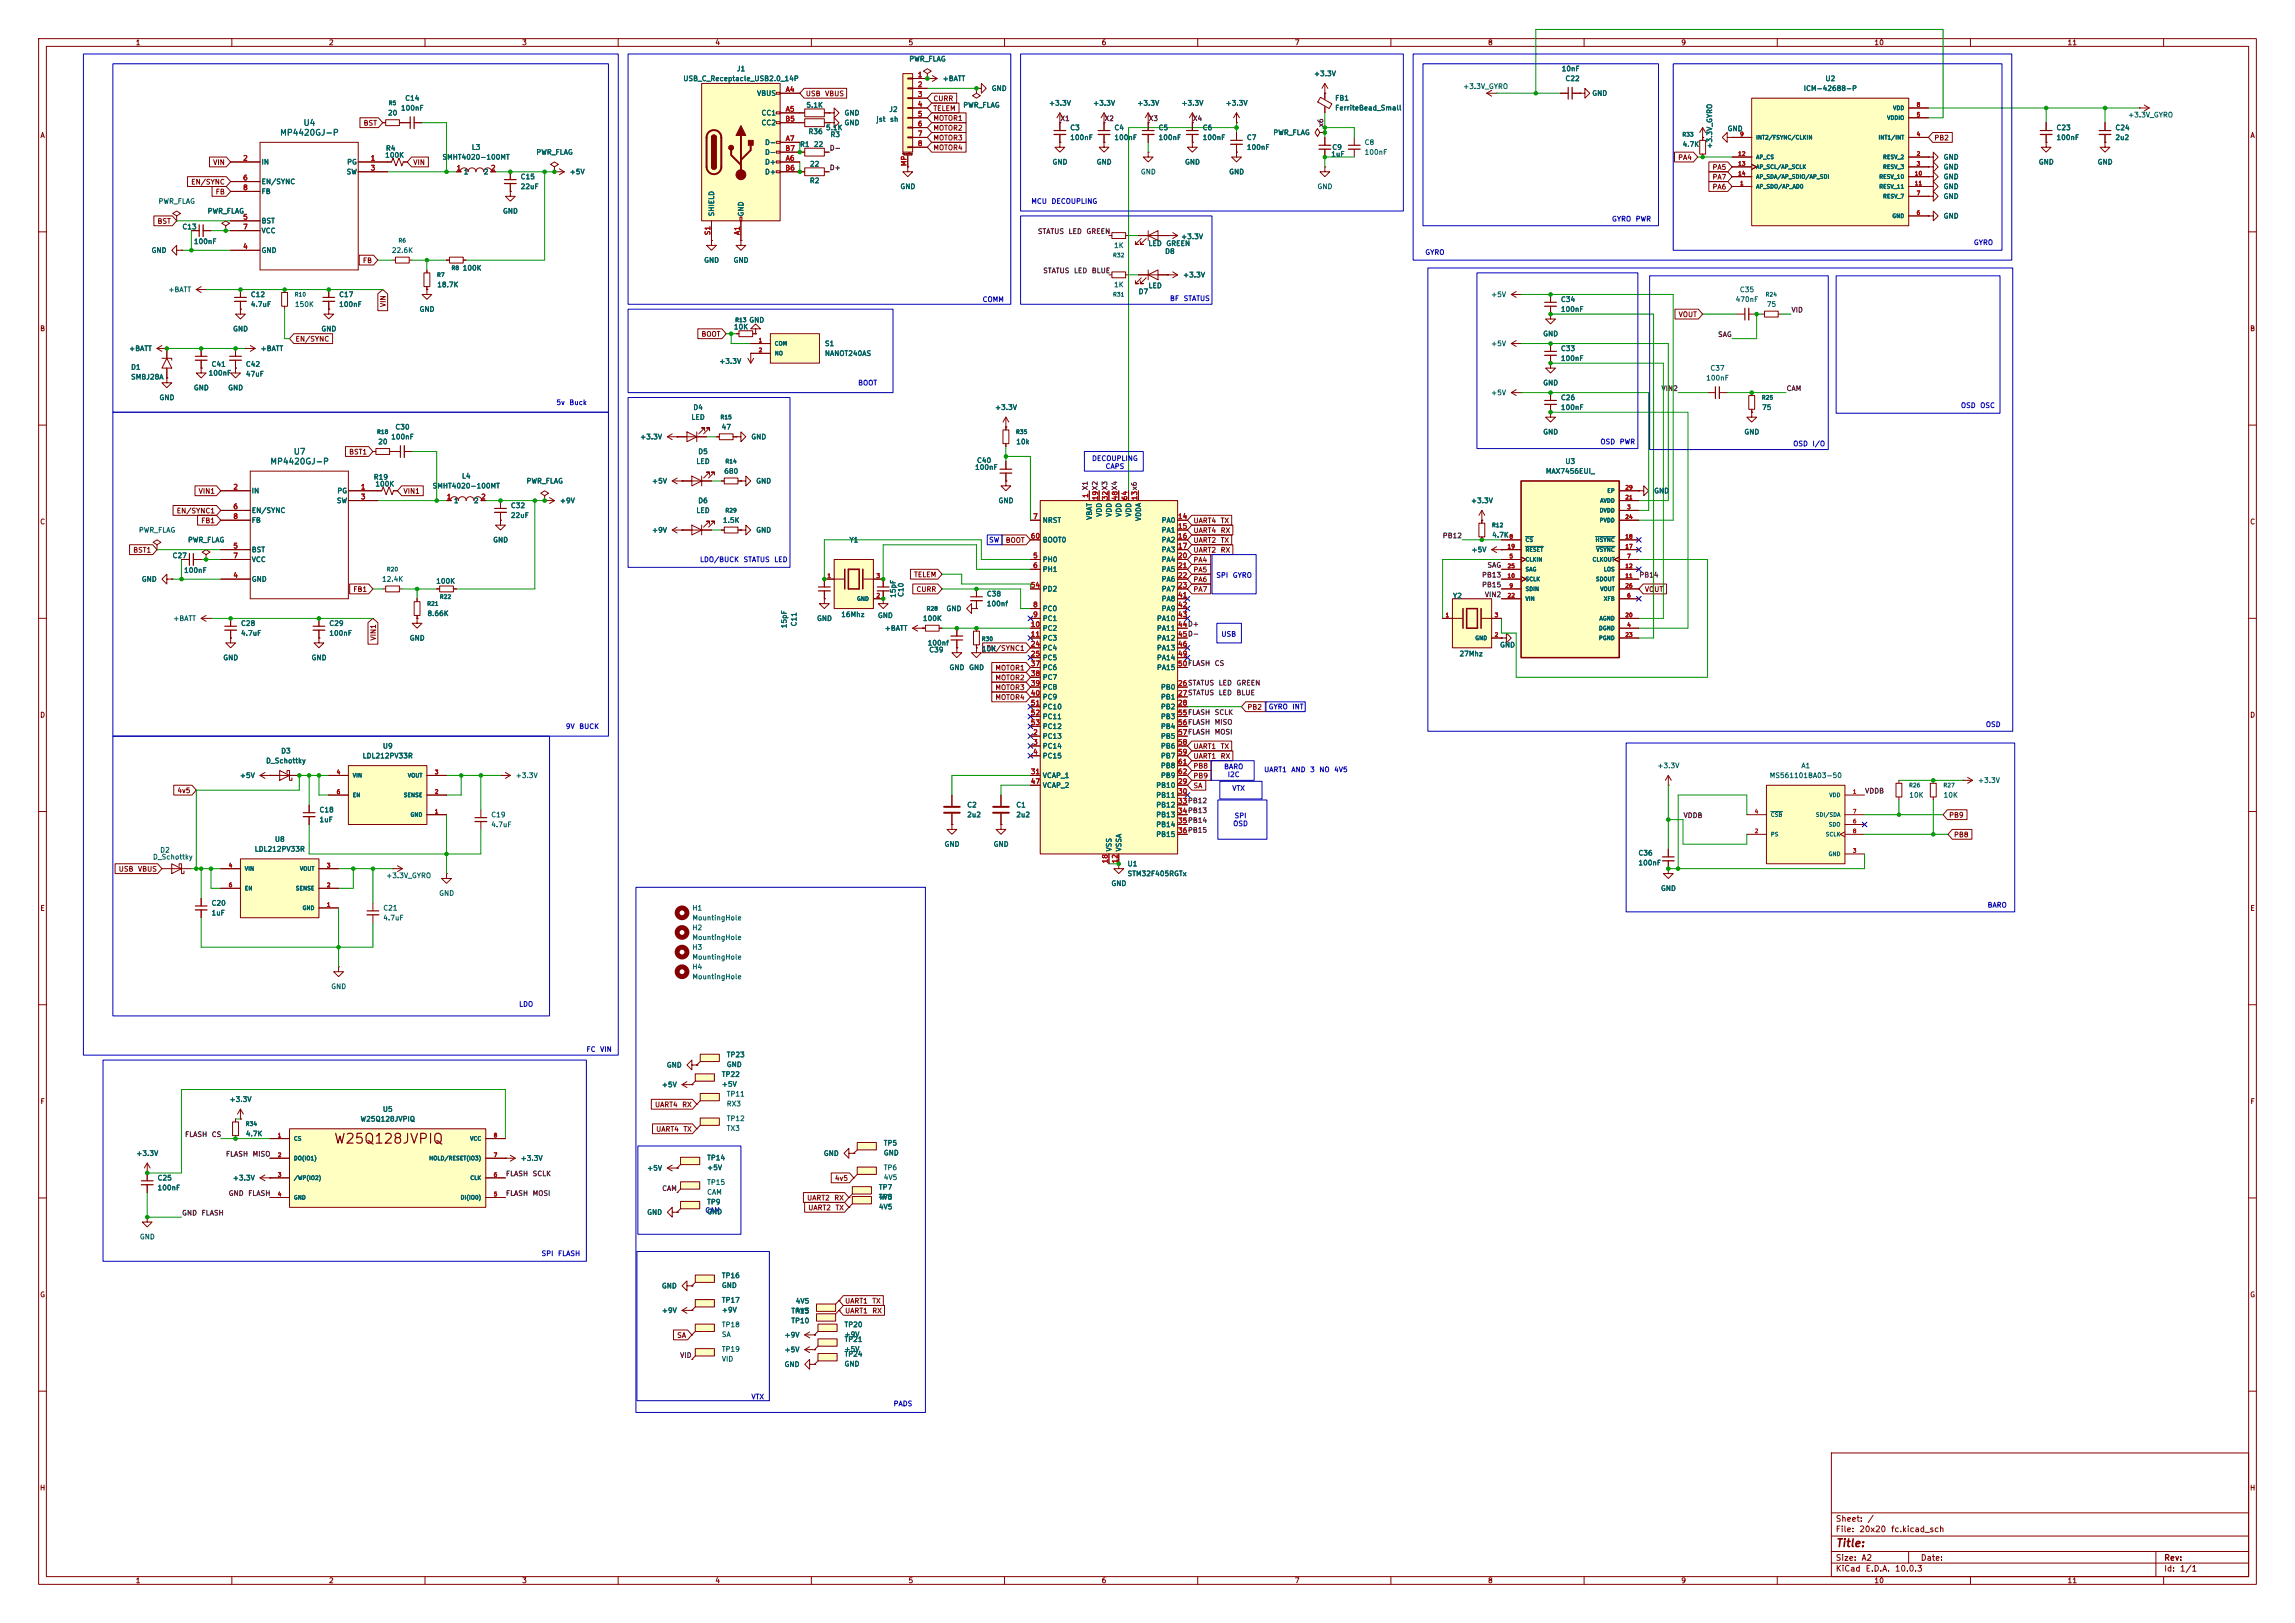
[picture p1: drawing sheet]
<svg xmlns="http://www.w3.org/2000/svg" width="594mm" height="420mm" viewBox="0 0 594 420" stroke-linecap="round" stroke-linejoin="round" font-family="sans-serif">
<defs><g id="words">
<text font-size="2.5" fill="#840000" x="86.3" y="296.6">W25Q128JVPIQ</text>
<text font-size="2" fill="#840000" x="475" y="400.8">Title:</text>
<g font-size="1.5" fill="#006464">
<text x="72.4" y="35.5">MP4420GJ-P</text>
<text x="78.4" y="32.9">U4</text>
<text x="75.9" y="118">U7</text>
<text x="69.8" y="120.5">MP4420GJ-P</text>
</g>
<g font-size="1.5" fill="#840000">
<text x="475" y="394.1">Sheet:</text>
<text x="483.2" y="394.1">/</text>
<text x="475" y="396.8">File:</text>
<text x="481.1" y="396.8">20x20</text>
<text x="489.3" y="396.8">fc.kicad_sch</text>
<text x="475" y="407">KiCad</text>
<text x="475" y="404.2">Size:</text>
<text x="481.7" y="404.2">A2</text>
<text x="482.7" y="407">E.D.A.</text>
<text x="490.3" y="407">10.0.3</text>
<text x="497" y="404.2">Date:</text>
<text x="560" y="404.2">Rev:</text>
<text x="560" y="407">Id:</text>
<text x="564.1" y="407">1/1</text>
</g>
<g font-size="1.3" fill="#840000">
<text x="35" y="12">1</text>
<text x="85" y="12">2</text>
<text x="135" y="12">3</text>
<text x="185" y="12">4</text>
<text x="235" y="12">5</text>
<text x="285" y="12">6</text>
<text x="335" y="12">7</text>
<text x="385" y="12">8</text>
<text x="435" y="12">9</text>
<text x="485" y="12">10</text>
<text x="535" y="12">11</text>
<text x="208.4" y="25.2">USB</text>
<text x="213.4" y="25.2">VBUS</text>
<text x="241.5" y="29">TELEM</text>
<text x="241.5" y="26.5">CURR</text>
<text x="10.3" y="36">A</text>
<text x="94" y="32.8">BST</text>
<text x="241.5" y="31.5">MOTOR1</text>
<text x="241.5" y="34.1">MOTOR2</text>
<text x="582.3" y="36">A</text>
<text x="241.5" y="39.2">MOTOR4</text>
<text x="241.5" y="36.6">MOTOR3</text>
<text x="434.2" y="41.7">PA4</text>
<text x="500.5" y="36.6">PB2</text>
<text x="55" y="43">VIN</text>
<text x="106.8" y="43">VIN</text>
<text x="443.1" y="44.2">PA5</text>
<text x="443.1" y="46.8">PA7</text>
<text x="49.3" y="48.1">EN/SYNC</text>
<text x="55.7" y="50.6">FB</text>
<text x="443.1" y="49.3">PA6</text>
<text x="40.6" y="58.2">BST</text>
<text x="93.8" y="68.4">FB</text>
<text x="100.1" y="79.6" transform="rotate(-90 100.1 79.6)">VIN</text>
<text x="434.3" y="82.3">VOUT</text>
<text x="10.3" y="86">B</text>
<text x="76.4" y="88.7">EN/SYNC</text>
<text x="181.4" y="87.4">BOOT</text>
<text x="582.3" y="86">B</text>
<text x="90.2" y="117.9">BST1</text>
<text x="51.3" y="128.1">VIN1</text>
<text x="104.3" y="128.1">VIN1</text>
<text x="10.3" y="136">C</text>
<text x="45.6" y="133.1">EN/SYNC1</text>
<text x="51.9" y="135.7">FB1</text>
<text x="308.8" y="135.7">UART4</text>
<text x="315.8" y="135.7">TX</text>
<text x="582.3" y="136">C</text>
<text x="34.4" y="143.3">BST1</text>
<text x="260.2" y="140.8">BOOT</text>
<text x="308.8" y="140.8">UART2</text>
<text x="308.8" y="143.3">UART2</text>
<text x="308.8" y="138.2">UART4</text>
<text x="315.8" y="140.8">TX</text>
<text x="315.8" y="143.3">RX</text>
<text x="315.8" y="138.2">RX</text>
<text x="236.5" y="149.7">TELEM</text>
<text x="308.8" y="145.8">PA4</text>
<text x="308.8" y="148.4">PA5</text>
<text x="91.3" y="153.5">FB1</text>
<text x="237.1" y="153.5">CURR</text>
<text x="308.8" y="153.5">PA7</text>
<text x="308.8" y="150.9">PA6</text>
<text x="425.6" y="153.5">VOUT</text>
<text x="97.6" y="165.9" transform="rotate(-90 97.6 165.9)">VIN1</text>
<text x="255.1" y="168.7">EN/SYNC1</text>
<text x="257.5" y="173.8">MOTOR1</text>
<text x="257.5" y="176.3">MOTOR2</text>
<text x="257.5" y="178.9">MOTOR3</text>
<text x="10.3" y="186">D</text>
<text x="257.5" y="181.4">MOTOR4</text>
<text x="322.7" y="183.9">PB2</text>
<text x="582.3" y="186">D</text>
<text x="308.8" y="194.1">UART1</text>
<text x="308.8" y="196.6">UART1</text>
<text x="315.8" y="194.1">TX</text>
<text x="315.8" y="196.6">RX</text>
<text x="308.8" y="201.7">PB9</text>
<text x="308.8" y="199.2">PB8</text>
<text x="45.8" y="205.5">4v5</text>
<text x="308.8" y="204.3">SA</text>
<text x="504.3" y="211.9">PB9</text>
<text x="505.6" y="217">PB8</text>
<text x="30.6" y="225.9">USB</text>
<text x="35.6" y="225.9">VBUS</text>
<text x="10.3" y="236">E</text>
<text x="582.3" y="236">E</text>
<text x="10.3" y="286">F</text>
<text x="169.4" y="286.8">UART4</text>
<text x="176.4" y="286.8">RX</text>
<text x="582.3" y="286">F</text>
<text x="169.7" y="293.2">UART4</text>
<text x="176.7" y="293.2">TX</text>
<text x="216" y="305.9">4v5</text>
<text x="208.8" y="310.9">UART2</text>
<text x="215.8" y="310.9">RX</text>
<text x="209.1" y="313.5">UART2</text>
<text x="216.1" y="313.5">TX</text>
<text x="10.3" y="336">G</text>
<text x="582.3" y="336">G</text>
<text x="218.6" y="337.6">UART1</text>
<text x="218.6" y="340.2">UART1</text>
<text x="225.6" y="337.6">TX</text>
<text x="225.6" y="340.2">RX</text>
<text x="175.1" y="346.5">SA</text>
<text x="10.2" y="386">H</text>
<text x="582.2" y="386">H</text>
<text x="35" y="410">1</text>
<text x="85" y="410">2</text>
<text x="135" y="410">3</text>
<text x="185" y="410">4</text>
<text x="235" y="410">5</text>
<text x="285" y="410">6</text>
<text x="335" y="410">7</text>
<text x="385" y="410">8</text>
<text x="435" y="410">9</text>
<text x="485" y="410">10</text>
<text x="535" y="410">11</text>
</g>
<g font-size="1.3" fill="#006464">
<text x="235.2" y="16.2">PWR_FLAG</text>
<text x="176.7" y="21.3">USB_C_Receptacle_USB2.0_14P</text>
<text x="190.6" y="18.8">J1</text>
<text x="243.8" y="21.3">+BATT</text>
<text x="256.5" y="23.8">GND</text>
<text x="340" y="20">+3.3V</text>
<text x="378.6" y="23.3">+3.3V_GYRO</text>
<text x="404.1" y="18.7">10nF</text>
<text x="405" y="21.3">C22</text>
<text x="466.7" y="23.8">ICM-42688-P</text>
<text x="472.3" y="21.3">U2</text>
<text x="103.7" y="28.9">100nF</text>
<text x="104.7" y="26.4">C14</text>
<text x="195.8" y="25.1">VBUS</text>
<text x="208.6" y="28.1">5.1K</text>
<text x="230" y="29.3">J2</text>
<text x="249.2" y="28.1">PWR_FLAG</text>
<text x="271.4" y="27.6">+3.3V</text>
<text x="282.8" y="27.6">+3.3V</text>
<text x="294.2" y="27.6">+3.3V</text>
<text x="305.7" y="27.6">+3.3V</text>
<text x="317.1" y="27.6">+3.3V</text>
<text x="345.4" y="26.3">FB1</text>
<text x="345.4" y="28.9">FerriteBead_Small</text>
<text x="412" y="25.1">GND</text>
<text x="100.3" y="30.2">20</text>
<text x="197" y="30.2">CC1</text>
<text x="197" y="32.7">CC2</text>
<text x="209.1" y="35">R36</text>
<text x="213.7" y="34">5.1K</text>
<text x="214.8" y="35.8">R3</text>
<text x="218.4" y="30.2">GND</text>
<text x="218.4" y="32.7">GND</text>
<text x="226.7" y="31.8">jst</text>
<text x="230.2" y="31.8">sh</text>
<text x="276.9" y="34">C3</text>
<text x="288.3" y="34">C4</text>
<text x="299.7" y="34">C5</text>
<text x="311.2" y="34">C6</text>
<text x="329.4" y="35.3">PWR_FLAG</text>
<text x="447" y="34.2">GND</text>
<text x="532.1" y="34">C23</text>
<text x="547.4" y="34">C24</text>
<text x="550.7" y="30.7">+3.3V_GYRO</text>
<text x="99.6" y="41.1">100K</text>
<text x="99.8" y="39.3">R4</text>
<text x="114.4" y="41.6">SMHT4020-100MT</text>
<text x="122" y="39.1">L3</text>
<text x="138.7" y="40.3">PWR_FLAG</text>
<text x="197.9" y="37.8">D-</text>
<text x="197.9" y="40.3">D-</text>
<text x="206.9" y="38.3">R1</text>
<text x="210.5" y="38.3">22</text>
<text x="276.9" y="36.5">100nF</text>
<text x="288.3" y="36.5">100nF</text>
<text x="299.7" y="36.5">100nF</text>
<text x="311.2" y="36.5">100nF</text>
<text x="322.6" y="36.5">C7</text>
<text x="322.6" y="39.1">100nF</text>
<text x="344.4" y="40.8">1uF</text>
<text x="344.7" y="39.1">C9</text>
<text x="353.1" y="37.8">C8</text>
<text x="353.1" y="40.3">100nF</text>
<text x="435.4" y="38.3">4.7K</text>
<text x="443.4" y="38.6" transform="rotate(-90 443.4 38.6)">+3.3V_GYRO</text>
<text x="502.9" y="41.6">GND</text>
<text x="532.1" y="36.5">100nF</text>
<text x="547.4" y="36.5">2u2</text>
<text x="67.6" y="42.9">IN</text>
<text x="67.6" y="48">EN/SYNC</text>
<text x="89.6" y="45.4">SW</text>
<text x="89.7" y="42.9">PG</text>
<text x="119.9" y="45.4">1</text>
<text x="125.1" y="45.4">2</text>
<text x="134.6" y="46.7">C15</text>
<text x="147.3" y="45.4">+5V</text>
<text x="197.9" y="42.9">D+</text>
<text x="197.9" y="45.4">D+</text>
<text x="209.5" y="47.7">R2</text>
<text x="209.5" y="43.4">22</text>
<text x="272.3" y="42.9">GND</text>
<text x="283.7" y="42.9">GND</text>
<text x="295.1" y="45.4">GND</text>
<text x="306.6" y="42.9">GND</text>
<text x="318" y="45.4">GND</text>
<text x="502.9" y="46.7">GND</text>
<text x="502.9" y="44.2">GND</text>
<text x="527.6" y="42.9">GND</text>
<text x="542.8" y="42.9">GND</text>
<text x="40.9" y="53">PWR_FLAG</text>
<text x="67.6" y="50.5">FB</text>
<text x="134.6" y="49.2">22uF</text>
<text x="232.9" y="49.2">GND</text>
<text x="340.9" y="49.2">GND</text>
<text x="502.9" y="49.2">GND</text>
<text x="502.9" y="51.8">GND</text>
<text x="47.1" y="59.6">C13</text>
<text x="53.6" y="55.6">PWR_FLAG</text>
<text x="67.6" y="58.1">BST</text>
<text x="130" y="55.6">GND</text>
<text x="185.1" y="56.1" transform="rotate(-90 185.1 56.1)">SHIELD</text>
<text x="192.7" y="56.1" transform="rotate(-90 192.7 56.1)">GND</text>
<text x="502.9" y="56.9">GND</text>
<text x="39.1" y="65.7">GND</text>
<text x="50.1" y="63.5">100nF</text>
<text x="67.6" y="65.7">GND</text>
<text x="67.6" y="60.7">VCC</text>
<text x="101.3" y="65.7">22.6K</text>
<text x="288.2" y="64.5">1K</text>
<text x="297.1" y="64">LED</text>
<text x="301.4" y="66">D8</text>
<text x="301.7" y="64">GREEN</text>
<text x="305.6" y="62.2">+3.3V</text>
<text x="119.6" y="70.3">100K</text>
<text x="182.1" y="68.3">GND</text>
<text x="189.7" y="68.3">GND</text>
<text x="43.5" y="75.9">+BATT</text>
<text x="64.8" y="77.2">C12</text>
<text x="87.6" y="77.2">C17</text>
<text x="113" y="74.6">18.7K</text>
<text x="288.2" y="74.6">1K</text>
<text x="294.6" y="76.4">D7</text>
<text x="297.1" y="74.9">LED</text>
<text x="306.1" y="72.1">+3.3V</text>
<text x="385.8" y="77.2">+5V</text>
<text x="450.2" y="75.9">C35</text>
<text x="64.8" y="79.7">4.7uF</text>
<text x="76.2" y="79.7">150K</text>
<text x="87.6" y="79.7">100nF</text>
<text x="108.5" y="81">GND</text>
<text x="193.8" y="83.8">GND</text>
<text x="403.9" y="81">100nF</text>
<text x="403.9" y="78.4">C34</text>
<text x="449.1" y="78.4">470nF</text>
<text x="457.2" y="79.7">75</text>
<text x="60.2" y="86.1">GND</text>
<text x="83.1" y="86.1">GND</text>
<text x="189.8" y="85.6">10K</text>
<text x="213.4" y="89.9">S1</text>
<text x="385.8" y="89.9">+5V</text>
<text x="399.3" y="87.3">GND</text>
<text x="33.3" y="91.1">+BATT</text>
<text x="33.8" y="96">D1</text>
<text x="54.6" y="95.2">C41</text>
<text x="63.5" y="95.2">C42</text>
<text x="67.3" y="91.1">+BATT</text>
<text x="186" y="94.4">+3.3V</text>
<text x="213.4" y="92.4">NANOT240AS</text>
<text x="403.9" y="93.7">100nF</text>
<text x="403.9" y="91.1">C33</text>
<text x="33.8" y="98.5">SMBJ28A</text>
<text x="50" y="101.3">GND</text>
<text x="53.9" y="97.5">100nF</text>
<text x="58.9" y="101.3">GND</text>
<text x="63.5" y="97.7">47uF</text>
<text x="399.3" y="100">GND</text>
<text x="441.5" y="98.8">100nF</text>
<text x="442.6" y="96.2">C37</text>
<text x="41.1" y="103.8">GND</text>
<text x="179.3" y="106.4">D4</text>
<text x="257.4" y="106.4">+3.3V</text>
<text x="385.8" y="102.6">+5V</text>
<text x="403.9" y="106.4">100nF</text>
<text x="403.9" y="103.8">C26</text>
<text x="455.9" y="106.4">75</text>
<text x="102.2" y="111.5">C30</text>
<text x="178.8" y="108.9">LED</text>
<text x="186.6" y="111.5">47</text>
<text x="399.3" y="112.7">GND</text>
<text x="451.4" y="112.7">GND</text>
<text x="97.7" y="115.3">20</text>
<text x="101.1" y="114">100nF</text>
<text x="165.6" y="114">+3.3V</text>
<text x="180.6" y="117.8">D5</text>
<text x="194.3" y="114">GND</text>
<text x="262.9" y="115.3">10k</text>
<text x="96.6" y="124.4">R19</text>
<text x="119.4" y="124.2">L4</text>
<text x="136.2" y="125.4">PWR_FLAG</text>
<text x="168.6" y="125.4">+5V</text>
<text x="180.1" y="120.4">LED</text>
<text x="187.3" y="122.9">680</text>
<text x="195.6" y="125.4">GND</text>
<text x="252.2" y="121.9">100nF</text>
<text x="252.7" y="120.1">C40</text>
<text x="400" y="122.9">MAX7456EUI_</text>
<text x="405" y="120.4">U3</text>
<text x="65" y="128">IN</text>
<text x="87.1" y="130.5">SW</text>
<text x="87.2" y="128">PG</text>
<text x="97" y="126.2">100K</text>
<text x="111.8" y="126.7">SMHT4020-100MT</text>
<text x="117.3" y="130.5">1</text>
<text x="122.5" y="130.5">2</text>
<text x="132.1" y="131.8">C32</text>
<text x="144.8" y="130.5">+9V</text>
<text x="180.6" y="130.5">D6</text>
<text x="258.3" y="130.5">GND</text>
<text x="380.6" y="130.5">+3.3V</text>
<text x="428" y="128">GND</text>
<text x="65" y="133.1">EN/SYNC</text>
<text x="65" y="135.6">FB</text>
<text x="132.1" y="134.3">22uF</text>
<text x="180.1" y="133.1">LED</text>
<text x="187" y="135.6">1.5K</text>
<text x="269.7" y="135.6">NRST</text>
<text x="282.9" y="134.7" transform="rotate(-90 282.9 134.7)">VBAT</text>
<text x="285.5" y="133.9" transform="rotate(-90 285.5 133.9)">VDD</text>
<text x="288" y="133.9" transform="rotate(-90 288 133.9)">VDD</text>
<text x="290.5" y="133.9" transform="rotate(-90 290.5 133.9)">VDD</text>
<text x="293.1" y="133.9" transform="rotate(-90 293.1 133.9)">VDD</text>
<text x="295.6" y="135" transform="rotate(-90 295.6 135)">VDDA</text>
<text x="300.5" y="135.6">PA0</text>
<text x="35.8" y="138.1">PWR_FLAG</text>
<text x="48.5" y="140.7">PWR_FLAG</text>
<text x="65" y="143.2">BST</text>
<text x="127.5" y="140.7">GND</text>
<text x="168.6" y="138.1">+9V</text>
<text x="195.6" y="138.1">GND</text>
<text x="219.7" y="140.7">Y1</text>
<text x="269.7" y="140.7">BOOT0</text>
<text x="300.5" y="138.1">PA1</text>
<text x="300.5" y="140.7">PA2</text>
<text x="300.5" y="143.2">PA3</text>
<text x="380.7" y="143.2">+5V</text>
<text x="386.1" y="139.4">4.7K</text>
<text x="44.5" y="144.7">C27</text>
<text x="47.5" y="148.5">100nF</text>
<text x="65" y="145.8">VCC</text>
<text x="269.7" y="145.8">PH0</text>
<text x="269.7" y="148.3">PH1</text>
<text x="300.5" y="145.8">PA4</text>
<text x="300.5" y="148.3">PA5</text>
<text x="36.6" y="150.8">GND</text>
<text x="65" y="150.8">GND</text>
<text x="98.7" y="150.8">12.4K</text>
<text x="112.8" y="151.3">100K</text>
<text x="232.1" y="154.8" transform="rotate(-90 232.1 154.8)">15pF</text>
<text x="234.1" y="154.6" transform="rotate(-90 234.1 154.6)">C10</text>
<text x="255.3" y="154.6">C38</text>
<text x="269.7" y="153.4">PD2</text>
<text x="300.5" y="150.8">PA6</text>
<text x="300.5" y="153.4">PA7</text>
<text x="300.5" y="155.9">PA8</text>
<text x="375.9" y="155.1">Y2</text>
<text x="44.7" y="161">+BATT</text>
<text x="110.5" y="159.7">8.66K</text>
<text x="211.3" y="161">GND</text>
<text x="217.6" y="160">16Mhz</text>
<text x="227.1" y="160.2">GND</text>
<text x="238.7" y="161">100K</text>
<text x="244.8" y="158.5">GND</text>
<text x="255.3" y="157.2">100nf</text>
<text x="269.7" y="158.5">PC0</text>
<text x="269.7" y="161">PC1</text>
<text x="299.3" y="161">PA10</text>
<text x="300.5" y="158.5">PA9</text>
<text x="62.2" y="162.3">C28</text>
<text x="62.2" y="164.8">4.7uF</text>
<text x="85.1" y="164.8">100nF</text>
<text x="85.1" y="162.3">C29</text>
<text x="105.9" y="166.1">GND</text>
<text x="203.9" y="162.7" transform="rotate(-90 203.9 162.7)">15pF</text>
<text x="206.5" y="162.2" transform="rotate(-90 206.5 162.2)">C11</text>
<text x="228.9" y="163.5">+BATT</text>
<text x="240" y="167.3">100nf</text>
<text x="269.7" y="163.5">PC2</text>
<text x="269.7" y="166.1">PC3</text>
<text x="299.3" y="163.5">PA11</text>
<text x="299.3" y="166.1">PA12</text>
<text x="388.1" y="167.8">GND</text>
<text x="57.7" y="171.2">GND</text>
<text x="80.5" y="171.2">GND</text>
<text x="240.4" y="169.1">C39</text>
<text x="245.6" y="173.7">GND</text>
<text x="250.7" y="173.7">GND</text>
<text x="254" y="168.9">10K</text>
<text x="269.7" y="168.6">PC4</text>
<text x="269.7" y="171.2">PC5</text>
<text x="269.7" y="173.7">PC6</text>
<text x="299.3" y="168.6">PA13</text>
<text x="299.3" y="171.2">PA14</text>
<text x="299.3" y="173.7">PA15</text>
<text x="377.6" y="170.1">27Mhz</text>
<text x="269.7" y="176.2">PC7</text>
<text x="269.7" y="178.8">PC8</text>
<text x="300.3" y="178.8">PB0</text>
<text x="269.7" y="181.3">PC9</text>
<text x="269.7" y="183.9">PC10</text>
<text x="300.3" y="181.3">PB1</text>
<text x="300.3" y="183.9">PB2</text>
<text x="269.7" y="191.5">PC13</text>
<text x="269.7" y="186.4">PC11</text>
<text x="269.7" y="188.9">PC12</text>
<text x="300.3" y="186.4">PB3</text>
<text x="300.3" y="188.9">PB4</text>
<text x="300.3" y="191.5">PB5</text>
<text x="68.7" y="197.8">D_Schottky</text>
<text x="72.6" y="195.3">D3</text>
<text x="93.7" y="196.6">LDL212PV33R</text>
<text x="99" y="194">U9</text>
<text x="269.7" y="194">PC14</text>
<text x="269.7" y="196.6">PC15</text>
<text x="300.3" y="194">PB6</text>
<text x="300.3" y="196.6">PB7</text>
<text x="62" y="201.6">+5V</text>
<text x="133.4" y="201.6">+3.3V</text>
<text x="269.7" y="201.6">VCAP_1</text>
<text x="300.3" y="199.1">PB8</text>
<text x="300.3" y="201.6">PB9</text>
<text x="428.9" y="199.1">+3.3V</text>
<text x="457.9" y="201.6">MS561101BA03-50</text>
<text x="466.1" y="199.1">A1</text>
<text x="511.8" y="202.9">+3.3V</text>
<text x="250.2" y="209.3">C2</text>
<text x="262.9" y="209.3">C1</text>
<text x="269.7" y="204.2">VCAP_2</text>
<text x="299.1" y="204.2">PB10</text>
<text x="299.1" y="206.7">PB11</text>
<text x="299.1" y="209.3">PB12</text>
<text x="494" y="206.7">10K</text>
<text x="502.9" y="206.7">10K</text>
<text x="82.6" y="213.1">1uF</text>
<text x="82.6" y="210.5">C18</text>
<text x="127" y="211.8">C19</text>
<text x="127" y="214.3">4.7uF</text>
<text x="250.2" y="211.8">2u2</text>
<text x="262.9" y="211.8">2u2</text>
<text x="299.1" y="211.8">PB13</text>
<text x="299.1" y="214.3">PB14</text>
<text x="41.3" y="220.9">D2</text>
<text x="65.8" y="220.7">LDL212PV33R</text>
<text x="71" y="218.1">U8</text>
<text x="244.3" y="219.4">GND</text>
<text x="257" y="219.4">GND</text>
<text x="288" y="220.5" transform="rotate(-90 288 220.5)">VSS</text>
<text x="290.5" y="220.5" transform="rotate(-90 290.5 220.5)">VSSA</text>
<text x="299.1" y="216.9">PB15</text>
<text x="423.9" y="221.7">C36</text>
<text x="39.5" y="222.7">D_Schottky</text>
<text x="99.8" y="227.5">+3.3V_GYRO</text>
<text x="291.7" y="227">STM32F405RGTx</text>
<text x="291.7" y="224.5">U1</text>
<text x="423.9" y="224.2">100nF</text>
<text x="113.5" y="232.1">GND</text>
<text x="287.5" y="229.6">GND</text>
<text x="429.8" y="230.8">GND</text>
<text x="54.6" y="237.2">1uF</text>
<text x="54.6" y="234.7">C20</text>
<text x="99.1" y="235.9">C21</text>
<text x="99.1" y="238.5">4.7uF</text>
<text x="179.1" y="235.9">H1</text>
<text x="179.1" y="238.5">MountingHole</text>
<text x="179.1" y="241">H2</text>
<text x="179.1" y="243.5">MountingHole</text>
<text x="179.1" y="246.1">H3</text>
<text x="179.1" y="248.6">MountingHole</text>
<text x="179.1" y="251.2">H4</text>
<text x="85.6" y="256.2">GND</text>
<text x="179.1" y="253.7">MountingHole</text>
<text x="188" y="273.9">TP23</text>
<text x="171.2" y="281.6">+5V</text>
<text x="172.4" y="276.6">GND</text>
<text x="186.7" y="281.5">+5V</text>
<text x="186.7" y="279">TP22</text>
<text x="188" y="276.4">GND</text>
<text x="59.3" y="285.5">+3.3V</text>
<text x="99" y="288">U5</text>
<text x="188" y="284.1">TP11</text>
<text x="188" y="286.6">RX3</text>
<text x="93.2" y="290.5">W25Q128JVPIQ</text>
<text x="188" y="290.4">TP12</text>
<text x="188" y="292.9">TX3</text>
<text x="35.2" y="299.4">+3.3V</text>
<text x="63.5" y="294.3">4.7K</text>
<text x="213.1" y="299.4">GND</text>
<text x="228.6" y="296.8">TP5</text>
<text x="228.6" y="299.3">GND</text>
<text x="40.6" y="305.8">C25</text>
<text x="60.1" y="305.8">+3.3V</text>
<text x="134.6" y="300.7">+3.3V</text>
<text x="167.4" y="303.2">+5V</text>
<text x="182.9" y="303.1">+5V</text>
<text x="182.9" y="300.6">TP14</text>
<text x="228.6" y="303.1">TP6</text>
<text x="228.6" y="305.6">4V5</text>
<text x="40.6" y="308.3">100nF</text>
<text x="182.9" y="312">TP9</text>
<text x="182.9" y="306.9">TP15</text>
<text x="182.9" y="309.5">CAM</text>
<text x="227.3" y="310.7">TP8</text>
<text x="227.3" y="308.2">TP7</text>
<text x="227.3" y="310.7">4V5</text>
<text x="167.4" y="314.7">GND</text>
<text x="182.9" y="314.5">GND</text>
<text x="227.3" y="313.3">4V5</text>
<text x="36.1" y="321">GND</text>
<text x="171.2" y="333.7">GND</text>
<text x="186.7" y="333.6">GND</text>
<text x="186.7" y="331">TP16</text>
<text x="171.2" y="340.1">+9V</text>
<text x="186.7" y="339.9">+9V</text>
<text x="186.7" y="337.4">TP17</text>
<text x="204.7" y="340.2">TP13</text>
<text x="205.8" y="340.2">4V5</text>
<text x="205.8" y="337.6">4V5</text>
<text x="186.7" y="346.3">SA</text>
<text x="186.7" y="343.7">TP18</text>
<text x="202.9" y="346.4">+9V</text>
<text x="204.7" y="342.7">TP10</text>
<text x="218.4" y="346.3">+9V</text>
<text x="218.4" y="347.6">TP21</text>
<text x="218.4" y="343.7">TP20</text>
<text x="186.7" y="350.1">TP19</text>
<text x="186.7" y="352.6">VID</text>
<text x="202.9" y="350.2">+5V</text>
<text x="218.4" y="350.1">+5V</text>
<text x="218.4" y="353.9">GND</text>
<text x="218.4" y="351.4">TP24</text>
<text x="202.9" y="354">GND</text>
</g>
<g font-size="1.3" fill="#a90000">
<text x="237.4" y="20.3">1</text>
<text x="237.4" y="22.8">2</text>
<text x="203.2" y="24.1">A4</text>
<text x="203.2" y="29.2">A5</text>
<text x="237.4" y="25.4">3</text>
<text x="237.4" y="27.9">4</text>
<text x="203.1" y="31.7">B5</text>
<text x="237.4" y="30.5">5</text>
<text x="237.4" y="33">6</text>
<text x="237.4" y="35.5">7</text>
<text x="62.8" y="41.9">2</text>
<text x="95.8" y="41.9">1</text>
<text x="203.1" y="39.3">B7</text>
<text x="203.2" y="41.9">A6</text>
<text x="203.2" y="36.8">A7</text>
<text x="237.4" y="38.1">8</text>
<text x="62.8" y="47">6</text>
<text x="95.8" y="44.4">3</text>
<text x="118" y="44.4">1</text>
<text x="126.9" y="44.4">2</text>
<text x="203.1" y="44.4">B6</text>
<text x="234.9" y="43.1" transform="rotate(-90 234.9 43.1)">MP</text>
<text x="62.8" y="49.5">8</text>
<text x="62.8" y="57.1">5</text>
<text x="62.8" y="59.7">7</text>
<text x="62.8" y="64.7">4</text>
<text x="184.1" y="61" transform="rotate(-90 184.1 61)">S1</text>
<text x="191.7" y="60.9" transform="rotate(-90 191.7 60.9)">A1</text>
<text x="60.3" y="127">2</text>
<text x="93.3" y="127">1</text>
<text x="93.3" y="129.5">3</text>
<text x="115.5" y="129.5">1</text>
<text x="124.4" y="129.5">2</text>
<text x="281.9" y="129" transform="rotate(-90 281.9 129)">1 X1</text>
<text x="281.9" y="129" transform="rotate(-90 281.9 129)">1</text>
<text x="284.5" y="129.6" transform="rotate(-90 284.5 129.6)">19X2</text>
<text x="284.5" y="129.6" transform="rotate(-90 284.5 129.6)">19</text>
<text x="287" y="129.6" transform="rotate(-90 287 129.6)">32X3</text>
<text x="287" y="129.6" transform="rotate(-90 287 129.6)">32</text>
<text x="289.5" y="129.6" transform="rotate(-90 289.5 129.6)">48X4</text>
<text x="289.5" y="129.6" transform="rotate(-90 289.5 129.6)">48</text>
<text x="292.1" y="129.6" transform="rotate(-90 292.1 129.6)">64</text>
<text x="294.6" y="129.6" transform="rotate(-90 294.6 129.6)">13x6</text>
<text x="294.6" y="129.6" transform="rotate(-90 294.6 129.6)">13</text>
<text x="60.3" y="132.1">6</text>
<text x="60.3" y="134.6">8</text>
<text x="267.3" y="134.6">7</text>
<text x="304.8" y="134.6">14</text>
<text x="304.8" y="137.1">15</text>
<text x="60.3" y="142.2">5</text>
<text x="266.7" y="139.7">60</text>
<text x="304.8" y="139.7">16</text>
<text x="304.8" y="142.2">17</text>
<text x="60.3" y="149.8">4</text>
<text x="60.3" y="144.8">7</text>
<text x="267.3" y="144.8">5</text>
<text x="267.3" y="147.3">6</text>
<text x="304.8" y="144.8">20</text>
<text x="304.8" y="147.3">21</text>
<text x="304.8" y="149.8">22</text>
<text x="266.7" y="152.4">54</text>
<text x="304.8" y="152.4">23</text>
<text x="304.8" y="154.9">41</text>
<text x="267.3" y="157.5">8</text>
<text x="267.3" y="160">9</text>
<text x="304.8" y="157.5">42</text>
<text x="304.8" y="160">43</text>
<text x="266.7" y="162.5">10</text>
<text x="266.7" y="165.1">11</text>
<text x="266.7" y="167.6">24</text>
<text x="304.8" y="162.5">44D+</text>
<text x="304.8" y="165.1">45D-</text>
<text x="304.8" y="167.6">46</text>
<text x="304.8" y="162.5">44</text>
<text x="304.8" y="165.1">45</text>
<text x="266.7" y="170.2">25</text>
<text x="266.7" y="172.7">37</text>
<text x="304.8" y="170.2">49</text>
<text x="304.8" y="172.7">50FLASH</text>
<text x="304.8" y="172.7">50</text>
<text x="266.7" y="175.2">38</text>
<text x="266.7" y="177.8">39</text>
<text x="304.8" y="177.8">26STATUS</text>
<text x="304.8" y="177.8">26</text>
<text x="266.7" y="180.3">40</text>
<text x="266.7" y="182.9">51</text>
<text x="266.7" y="185.4">52</text>
<text x="304.8" y="180.3">27STATUS</text>
<text x="304.8" y="182.9">28</text>
<text x="304.8" y="185.4">55FLASH</text>
<text x="304.8" y="180.3">27</text>
<text x="304.8" y="185.4">55</text>
<text x="266.7" y="187.9">53</text>
<text x="267.3" y="190.5">2</text>
<text x="304.8" y="187.9">56FLASH</text>
<text x="304.8" y="190.5">57FLASH</text>
<text x="304.8" y="187.9">56</text>
<text x="304.8" y="190.5">57</text>
<text x="267.3" y="193">3</text>
<text x="267.3" y="195.6">4</text>
<text x="304.8" y="193">58</text>
<text x="304.8" y="195.6">59</text>
<text x="266.7" y="200.6">31</text>
<text x="266.7" y="203.2">47</text>
<text x="304.8" y="203.2">29</text>
<text x="304.8" y="198.1">61</text>
<text x="304.8" y="200.6">62</text>
<text x="304.8" y="205.7">30</text>
<text x="304.8" y="208.3">33PB12</text>
<text x="304.8" y="208.3">33</text>
<text x="304.8" y="210.8">34PB13</text>
<text x="304.8" y="213.3">35PB14</text>
<text x="304.8" y="215.9">36PB15</text>
<text x="304.8" y="210.8">34</text>
<text x="304.8" y="213.3">35</text>
<text x="304.8" y="215.9">36</text>
<text x="287" y="223.6" transform="rotate(-90 287 223.6)">18</text>
<text x="289.5" y="223.6" transform="rotate(-90 289.5 223.6)">12</text>
</g>
<g font-size="1.3" fill="#0f0f0f">
<text x="274.3" y="31.6">X1</text>
<text x="285.8" y="31.6">X2</text>
<text x="297.2" y="31.6">X3</text>
<text x="308.6" y="31.6">X4</text>
<text x="342.8" y="33" transform="rotate(-90 342.8 33)">x6</text>
<text x="214.6" y="39.2">D-</text>
<text x="214.6" y="44.3">D+</text>
<text x="268.5" y="60.8">STATUS</text>
<text x="276.4" y="60.8">LED</text>
<text x="281.1" y="60.8">GREEN</text>
<text x="269.9" y="71">STATUS</text>
<text x="277.8" y="71">LED</text>
<text x="282.4" y="71">BLUE</text>
<text x="463.5" y="81.2">VID</text>
<text x="444.5" y="87.5">SAG</text>
<text x="429.9" y="101.5">VIN2</text>
<text x="462.3" y="101.5">CAM</text>
<text x="373.3" y="139.6">PB12</text>
<text x="383.5" y="149.7">PB13</text>
<text x="384.8" y="147.2">SAG</text>
<text x="424.2" y="149.7">PB14</text>
<text x="383.5" y="152.3">PB15</text>
<text x="384.2" y="154.8">VIN2</text>
<text x="314.3" y="172.6">CS</text>
<text x="315.3" y="177.7">LED</text>
<text x="319.9" y="177.7">GREEN</text>
<text x="314.3" y="185.3">SCLK</text>
<text x="315.3" y="180.2">LED</text>
<text x="319.9" y="180.2">BLUE</text>
<text x="314.3" y="187.8">MISO</text>
<text x="314.3" y="190.4">MOSI</text>
<text x="482.6" y="205.6">VDDB</text>
<text x="435.6" y="212">VDDB</text>
<text x="47.8" y="294.5">FLASH</text>
<text x="54.7" y="294.5">CS</text>
<text x="58.3" y="299.6">FLASH</text>
<text x="65.3" y="299.6">MISO</text>
<text x="130.8" y="304.7">FLASH</text>
<text x="137.7" y="304.7">SCLK</text>
<text x="59.1" y="309.8">GND</text>
<text x="64.1" y="309.8">FLASH</text>
<text x="130.8" y="309.8">FLASH</text>
<text x="137.7" y="309.8">MOSI</text>
<text x="171.2" y="308.5">CAM</text>
<text x="47" y="314.8">GND</text>
<text x="52" y="314.8">FLASH</text>
<text x="175.9" y="351.7">VID</text>
</g>
<g font-size="1.3" fill="#0000c2">
<text x="266.8" y="53">MCU</text>
<text x="272" y="53">DECOUPLING</text>
<text x="417.1" y="57.6">GYRO</text>
<text x="423.2" y="57.6">PWR</text>
<text x="510.8" y="63.7">GYRO</text>
<text x="368.8" y="66.3">GYRO</text>
<text x="254.2" y="78.4">COMM</text>
<text x="302.7" y="78.2">BF</text>
<text x="306.2" y="78.2">STATUS</text>
<text x="222" y="100">BOOT</text>
<text x="143.9" y="105.1">5v</text>
<text x="147.2" y="105.1">Buck</text>
<text x="507.4" y="105.9">OSD</text>
<text x="512.4" y="105.9">OSC</text>
<text x="282.5" y="119.6">DECOUPLING</text>
<text x="414.1" y="115.3">OSD</text>
<text x="419.1" y="115.3">PWR</text>
<text x="464" y="115.8">OSD</text>
<text x="469" y="115.8">I/O</text>
<text x="286" y="121.6">CAPS</text>
<text x="255.9" y="140.7">SW</text>
<text x="181" y="145.8">LDO/BUCK</text>
<text x="192.3" y="145.8">STATUS</text>
<text x="200.3" y="145.8">LED</text>
<text x="314.7" y="149.8">SPI</text>
<text x="318.9" y="149.8">GYRO</text>
<text x="316" y="165.1">USB</text>
<text x="328.2" y="183.9">GYRO</text>
<text x="334.4" y="183.9">INT</text>
<text x="146.3" y="188.9">9V</text>
<text x="149.8" y="188.9">BUCK</text>
<text x="513.9" y="188.4">OSD</text>
<text x="316.7" y="199.3">BARO</text>
<text x="317.6" y="201.4">I2C</text>
<text x="327.1" y="200.1">UART1</text>
<text x="334.1" y="200.1">AND</text>
<text x="339" y="200.1">3</text>
<text x="341.3" y="200.1">NO</text>
<text x="345.2" y="200.1">4V5</text>
<text x="318.8" y="204.9">VTX</text>
<text x="319" y="214.1">OSD</text>
<text x="319.4" y="212">SPI</text>
<text x="514.3" y="235.2">BARO</text>
<text x="134.2" y="260.8">LDO</text>
<text x="151.7" y="272.5">FC</text>
<text x="155.2" y="272.5">VIN</text>
<text x="182.4" y="314.2">CAM</text>
<text x="140" y="325.3">SPI</text>
<text x="144.3" y="325.3">FLASH</text>
<text x="194.4" y="362.4">VTX</text>
<text x="231.2" y="364.2">PADS</text>
</g>
<g font-size="1" fill="#006464">
<text x="100.5" y="27.4">R5</text>
<text x="489.9" y="28.7">VDD</text>
<text x="435.3" y="35.6">R33</text>
<text x="488.3" y="31.3">VDDIO</text>
<text x="454.4" y="36.3">INT2/FSYNC/CLKIN</text>
<text x="454.4" y="41.4">AP_CS</text>
<text x="486.1" y="36.3">INT1/INT</text>
<text x="487.2" y="41.4">RESV_2</text>
<text x="454.4" y="44">AP_SCL/AP_SCLK</text>
<text x="454.4" y="46.5">AP_SDA/AP_SDIO/AP_SDI</text>
<text x="486.3" y="46.5">RESV_10</text>
<text x="487.2" y="44">RESV_3</text>
<text x="454.4" y="49">AP_SDO/AP_AD0</text>
<text x="486.3" y="49">RESV_11</text>
<text x="487.2" y="51.6">RESV_7</text>
<text x="489.7" y="56.7">GND</text>
<text x="103" y="63">R6</text>
<text x="113" y="71.9">R7</text>
<text x="116.7" y="70.1">R8</text>
<text x="288" y="66.8">R32</text>
<text x="76.2" y="77">R10</text>
<text x="288" y="77">R31</text>
<text x="456.9" y="77">R24</text>
<text x="190.2" y="83.6">R13</text>
<text x="200.4" y="89.7">COM</text>
<text x="200.4" y="92.2">NO</text>
<text x="455.9" y="103.6">R25</text>
<text x="97.5" y="112.5">R18</text>
<text x="186.4" y="108.7">R15</text>
<text x="262.9" y="112.5">R35</text>
<text x="187.6" y="120.2">R14</text>
<text x="414.1" y="130.3">AVDD</text>
<text x="415.9" y="127.8">EP</text>
<text x="187.6" y="132.9">R29</text>
<text x="386" y="136.7">R12</text>
<text x="413.9" y="132.9">DVDD</text>
<text x="413.9" y="135.4">PVDD</text>
<text x="394.7" y="140.5">CS</text>
<text x="394.7" y="143">RESET</text>
<text x="412.8" y="140.5">HSYNC</text>
<text x="413" y="143">VSYNC</text>
<text x="100" y="148.1">R20</text>
<text x="394.7" y="145.6">CLKIN</text>
<text x="394.7" y="148.1">SAG</text>
<text x="412.1" y="145.6">CLKOUT</text>
<text x="415" y="148.1">LOS</text>
<text x="113.7" y="155.2">R22</text>
<text x="221.7" y="155.7">GND</text>
<text x="394.7" y="153.2">SDIN</text>
<text x="394.7" y="150.6">SCLK</text>
<text x="394.7" y="155.7">VIN</text>
<text x="412.9" y="150.6">SDOUT</text>
<text x="414.1" y="153.2">VOUT</text>
<text x="415" y="155.7">XFB</text>
<text x="110.5" y="157">R21</text>
<text x="239.7" y="158.3">R28</text>
<text x="413.9" y="160.8">AGND</text>
<text x="254" y="166.1">R30</text>
<text x="381.7" y="165.9">GND</text>
<text x="413.7" y="163.3">DGND</text>
<text x="413.7" y="165.9">PGND</text>
<text x="91.2" y="201.4">VIN</text>
<text x="105.4" y="201.4">VOUT</text>
<text x="494" y="204">R26</text>
<text x="502.9" y="204">R27</text>
<text x="91.2" y="206.5">EN</text>
<text x="104.4" y="206.5">SENSE</text>
<text x="473.3" y="206.5">VDD</text>
<text x="106.1" y="211.6">GND</text>
<text x="458.2" y="211.6">CSB</text>
<text x="469.9" y="211.6">SDI/SDA</text>
<text x="473.2" y="214.1">SDO</text>
<text x="458.2" y="216.7">PS</text>
<text x="472.4" y="216.7">SCLK</text>
<text x="473.2" y="221.8">GND</text>
<text x="63.2" y="225.6">VIN</text>
<text x="77.5" y="225.6">VOUT</text>
<text x="63.2" y="230.6">EN</text>
<text x="76.4" y="230.6">SENSE</text>
<text x="78.2" y="235.7">GND</text>
<text x="63.5" y="291.6">R34</text>
<text x="75.9" y="295.4">CS</text>
<text x="121.6" y="295.4">VCC</text>
<text x="75.9" y="300.5">DO(IO1)</text>
<text x="75.9" y="305.6">/WP(IO2)</text>
<text x="111" y="300.5">HOLD/RESET(IO3)</text>
<text x="121.6" y="305.6">CLK</text>
<text x="75.9" y="310.7">GND</text>
<text x="119.1" y="310.7">DI(IO0)</text>
</g>
<g font-size="1" fill="#a90000">
<text x="496" y="27.9">8</text>
<text x="450.2" y="35.5">9</text>
<text x="496" y="35.5">4</text>
<text x="496" y="30.4">5</text>
<text x="449.8" y="40.6">12</text>
<text x="496" y="40.6">2</text>
<text x="449.8" y="43.1">13</text>
<text x="449.8" y="45.6">14</text>
<text x="495.5" y="45.6">10</text>
<text x="496" y="43.1">3</text>
<text x="450.2" y="48.2">1</text>
<text x="495.5" y="48.2">11</text>
<text x="496" y="50.7">7</text>
<text x="496" y="55.8">6</text>
<text x="196.2" y="88.8">1</text>
<text x="196.2" y="91.4">2</text>
<text x="420.5" y="129.5">21</text>
<text x="420.5" y="126.9">29</text>
<text x="420.5" y="134.5">24</text>
<text x="421" y="132">3</text>
<text x="390.1" y="142.2">19</text>
<text x="390.5" y="139.6">8</text>
<text x="420.5" y="142.2">17</text>
<text x="420.5" y="139.6">18</text>
<text x="214" y="149.8">1</text>
<text x="226.7" y="149.8">3</text>
<text x="390.1" y="149.8">10</text>
<text x="390.1" y="147.2">25</text>
<text x="390.5" y="144.7">5</text>
<text x="420.5" y="149.8">11</text>
<text x="420.5" y="147.2">12</text>
<text x="421" y="144.7">7</text>
<text x="226.7" y="154.9">2</text>
<text x="390.1" y="154.9">22</text>
<text x="390.5" y="152.3">9</text>
<text x="420.5" y="152.3">26</text>
<text x="421" y="154.9">6</text>
<text x="374" y="159.9">1</text>
<text x="386.7" y="159.9">3</text>
<text x="420.5" y="159.9">20</text>
<text x="386.7" y="165">2</text>
<text x="420.5" y="165">23</text>
<text x="421" y="162.5">4</text>
<text x="87" y="200.6">4</text>
<text x="112.4" y="200.6">3</text>
<text x="87" y="205.7">6</text>
<text x="112.4" y="205.7">2</text>
<text x="479.4" y="205.7">1</text>
<text x="112.4" y="210.7">1</text>
<text x="454" y="215.8">2</text>
<text x="454" y="210.7">4</text>
<text x="479.4" y="213.3">6</text>
<text x="479.4" y="210.7">7</text>
<text x="479.4" y="215.8">8</text>
<text x="479.4" y="220.9">3</text>
<text x="59.1" y="224.7">4</text>
<text x="84.5" y="224.7">3</text>
<text x="59.1" y="229.8">6</text>
<text x="84.5" y="229.8">2</text>
<text x="84.5" y="234.9">1</text>
<text x="71.8" y="294.6">1</text>
<text x="71.8" y="299.6">2</text>
<text x="127.7" y="299.6">7</text>
<text x="127.7" y="294.6">8</text>
<text x="71.8" y="304.7">3</text>
<text x="127.7" y="304.7">6</text>
<text x="71.8" y="309.8">4</text>
<text x="127.7" y="309.8">5</text>
</g>
<text font-size=".4" fill="#840000" x="233.6" y="40">Mounting</text>
</g></defs>
<g fill="none" stroke="#840000" stroke-width=".26">
<path d="M10 10h574v400h-574zM12 12h570v396h-570zM60 10v2M110 10v2M160 10v2M210 10v2M260 10v2M310 10v2M360 10v2M410 10v2M460 10v2M510 10v2"/>
<path d="M560 10v2M274.3 31.8h.1M274.3 29.2l-.7 1.3M274.3 29.2l.8 1.3M274.3 29.2v2.6M10 60h2M294.6 71.1h7.7M295.4 71.9l-1.5 1.5h.7h-.7v-.8M296.7 71.9l-1.6 1.5h.8h-.8v-.8M297.2 71.1l2.5-1.2v2.5zM297.2 69.9v2.5M582 60h2"/>
<path d="M10 110h2M96.5 116.8h.8M97.3 116.1h3.5v1.5h-3.5zM100.8 116.8h.8M582 110h2M10 160h2M582 160h2M10 210h2M582 210h2M431.8 224.8v1.3h1.3l-1.3 1.2-1.3-1.2h1.3M431.8 224.8h.1M10 260h2"/>
<path d="M582 260h2M10 310h2M582 310h2M10 360h2M474 376h108v32h-108zM582 360h2M474 397.5h108M474 391.5h108M60 408v2M110 408v2M160 408v2M210 408v2"/>
<path d="M260 408v2M310 408v2M360 408v2M410 408v2M460 408v2M474 404.5h108M474 401.5h108M494 401.5v3M510 408v2M558 401.5v6.5M560 408v2"/>
</g>
<path d="M90.2 198.1h20.3v15.3h-20.3z" fill="#ffffc2"/>
<g fill="none" stroke="#840000" stroke-width=".26">
<path d="M132.1 49.5v1.3h1.2l-1.2 1.3-1.3-1.3h1.3M132.1 49.5h.1M132.1 44.5v2M132.1 47.5v2M143.5 44.5h.1M143.5 44.5h2.5M144.8 43.7l1.2 .8M146 44.5l-1.2 .7M297.2 59.7v2.5M287 61h.8M287 71.1h.8M287.8 60.2h3.5v1.5h-3.5z"/>
<path d="M287.8 70.4h3.5v1.5h-3.5zM291.3 61h.8M291.3 71.1h.8M294.6 61h7.7M295.4 61.7l-1.5 1.5h.7h-.7v-.7M296.7 61.7l-1.6 1.5h.8h-.8v-.7M297.2 61l2.5-1.3v2.5zM302.3 71.1h.1M302.3 71.1h2.5M303.5 70.4l1.3 .7M304.8 71.1l-1.3 .8M90.2 198.1h20.3v15.3h-20.3z"/>
<path d="M130.8 199.9l1.3 .8M85.1 205.7h5.1M85.1 200.7h5.1M110.5 210.8h5.1M110.5 205.7h5.1M110.5 200.7h5.1M124.5 209.6v2M124.5 212.6v2M129.5 200.7h.1M129.5 200.7h2.6M132.1 200.7l-1.3 .7M96.5 233.7v2"/>
<path d="M96.5 236.7v2.1M101.6 224.8h.1M101.6 224.8h2.5M102.9 224l1.2 .8M104.1 224.8l-1.2 .8M115.6 226.1v1.2h1.2l-1.2 1.3-1.3-1.3h1.3M115.6 226.1h.1"/>
</g>
<path d="M130.6 46.5h3M122.9 211.6h3.1M95 235.7h3" fill="none" stroke="#840000" stroke-width=".3"/>
<path d="M130.6 47.5h3M122.9 212.6h3.1M95 236.7h3" fill="none" stroke="#840000" stroke-width=".33"/>
<path d="M457.2 203.2h20.3v20.3h-20.3z" fill="#ffffc2"/>
<g fill="none" stroke="#840000" stroke-width=".26">
<path d="M99.1 31.8h.7M99.8 31h3.6v1.5h-3.6zM103.4 31.8h.7M350.5 35.6v2M350.5 38.6v2M403.9 24.1h2M406.9 24.1h2M408.9 24.1h1.3v-1.2l1.3 1.2-1.3 1.3v-1.3M408.9 24.1h.1M143.5 43.2l1-.7-1-.6-1 .6 1 .7v1.3M143.5 44.5h.1M68.6 199.9l-1.3 .8"/>
<path d="M72.4 199.4l2.5 1.3-2.5 1.2zM67.3 200.7l1.3 .7M67.3 200.7h10.2M69.8 200.7h.1M74.3 200v-.6h.6v2.5h.7v-.6M452.1 215.9h5.1M452.1 210.8h5.1M457.2 203.2h20.3v20.3h-20.3zM477.5 215.3l-1.3 .6 1.3 .6M477.5 205.7h5.1M477.5 215.9h5.1M477.5 210.8h5.1"/>
<path d="M477.5 213.4h5.1M41.9 224.8h7.6M44.4 223.5l2.6 1.3-2.6 1.3zM46.4 224.2v-.7h.6v2.6h.6v-.7M477.5 221h5.1"/>
</g>
<path d="M458.3 210h3.1" fill="none" stroke="#006464" stroke-width=".26"/>
<path d="M349 37.6h3M405.9 22.6v3.1" fill="none" stroke="#840000" stroke-width=".3"/>
<path d="M349 38.6h3M406.9 22.6v3.1" fill="none" stroke="#840000" stroke-width=".33"/>
<path d="M62.2 222.3h20.3v15.2h-20.3z" fill="#ffffc2"/>
<g fill="none" stroke="#840000" stroke-width=".26">
<path d="M341.8 25.2l2.9 1.7-.7 1.2-2.9-1.7zM342.9 24.1h.1M342.9 21.6l-.8 1.3M342.9 21.6l.8 1.3M342.9 21.6v4.2M342.9 27.5v1.7M59.7 165.1v1.3h1.3l-1.3 1.2-1.3-1.2h1.3M59.7 165.1h.1M59.7 160v2.1M59.7 163.1v2M82.5 165.1v1.3h1.3l-1.3 1.2-1.2-1.2h1.2M82.5 165.1h.1"/>
<path d="M82.5 160v2.1M82.5 163.1v2M80 208.3v2M80 211.3v2.1M52.1 232.4v2M52.1 235.5v2M57.1 229.9h5.1M57.1 224.8h5.1M62.2 222.3h20.3v15.2h-20.3zM82.5 235h5.1M82.5 229.9h5.1M82.5 224.8h5.1"/>
<path d="M87.6 250.2v1.3h1.3l-1.3 1.2-1.2-1.2h1.2M87.6 250.2h.1"/>
</g>
<path d="M58.2 162.1h3M81 162.1h3.1M78.5 210.3h3M50.5 234.4h3.1" fill="none" stroke="#840000" stroke-width=".3"/>
<path d="M58.2 163.1h3M81 163.1h3.1M78.5 211.3h3M50.5 235.5h3.1" fill="none" stroke="#840000" stroke-width=".33"/>
<path d="M453.4 25.4h40.6v33h-40.6z" fill="#ffffc2"/>
<g fill="none" stroke="#840000" stroke-width=".26">
<path d="M448.3 35.6h5.1M453.4 25.4h40.6v33h-40.6zM494 35.6h5.1M494 30.5h5.1M494 27.9h5.1M448.3 48.3h5.1M448.3 40.6h5.1M448.3 43.2h5.1M448.3 45.7h5.1M453.4 42.5l1.3 .7-1.3 .6M494 48.3h5.1M494 40.6h5.1"/>
<path d="M494 43.2h5.1M494 55.9h5.1M494 50.8h5.1M494 45.7h5.1"/>
</g>
<path d="M215.9 144.8h10.2v12.7h-10.2z" fill="#ffffc2"/>
<g fill="none" stroke="#840000" stroke-width=".26">
<path d="M308.6 31.8v2M308.6 34.8v2M320 31.8h.1M320 39.4v1.2h1.3l-1.3 1.3-1.2-1.3h1.2M320 39.4h.1M320 29.2v2.6M320 34.3v2M320 37.3v2.1M320 29.2l-.7 1.3M320 29.2l.8 1.3M341.6 34.3l-.6-1-.6 1 .6 1 .6-1h1.3M342.9 34.3h.1"/>
<path d="M342.9 35.6v2M342.9 38.6v2M439.9 36.3h1.6v3.6h-1.6zM440.7 35.6h.1M440.7 33v3.3M440.7 39.9v.7M440.7 33l-.8 1.3M440.7 33l.8 1.3M118.1 44.5h1.3M119.1 44.4a1.01 1.01 0 0 1 1.1-1 1.01 1.01 0 0 1 1 1.1 1.02 1.02 0 0 1 1-1.1 1.02 1.02 0 0 1 1 1.1 1.02 1.02 0 0 1 1-1.1 1.02 1.02 0 0 1 1 1.1 1.02 1.02 0 0 1 1-1.1 1.02 1.02 0 0 1 1 1.1M127 44.5h1.3M342.9 43.2v1.3h1.3l-1.3 1.2-1.3-1.2h1.3"/>
<path d="M342.9 43.2h.1M302.3 61h.1M302.3 61h2.5M303.5 60.2l1.3 .8M304.8 61l-1.3 .7M391.2 76.2l1.2 .8M391.2 76.2h2.5M392.4 75.4l-1.2 .8M393.7 76.2h.1M401.3 76.2v2M401.3 79.2v2.1M391.2 88.9l1.2 .8"/>
<path d="M391.2 88.9h2.5M392.4 88.1l-1.2 .8M393.7 88.9h.1M401.3 94v1.3h1.3l-1.3 1.2-1.3-1.2h1.3M401.3 94h.1M401.3 88.9v2M401.3 91.9v2.1M47 144.8h2M50 144.8h2.1M53.3 159.3l-1.2 .7M99.1 152.4h.7M99.8 151.6h3.6v1.6h-3.6z"/>
<path d="M103.4 152.4h.7M107.2 155.7h1.5v3.6h-1.5zM107.9 154.9v.8M107.9 159.3v.7M113 152.4h.8M113.8 151.6h3.5v1.6h-3.5zM117.3 152.4h.8M213.4 154.9v1.3h1.2l-1.2 1.3-1.3-1.3h1.3M213.4 154.9h.1M213.4 152.9v2M215.9 144.8h10.2v12.7h-10.2zM218.4 149.9h-5v2"/>
<path d="M223.5 149.9h5.1v2M226.1 154.9h2.5M228.6 154.9v1.3h1.3l-1.3 1.3-1.3-1.3h1.3M228.6 154.9h.1M228.6 152.9v2M52.1 160l1.2 .8M52.1 160h2.5M54.6 160h.1M107.9 160v1.3h1.3l-1.3 1.3-1.2-1.3h1.2M107.9 160h.1M236.2 162.6l1.3 .7M236.2 162.6h2.6"/>
<path d="M237.5 161.8l-1.3 .8M238.8 162.6h.1"/>
</g>
<path d="M218.6 147.3v5.1M219.6 147.3h2.8v5.1h-2.8zM223.3 147.3v5.1" fill="none" stroke="#840000" stroke-width=".41"/>
<path d="M307.1 33.8h3M318.5 36.3h3.1M341.4 37.6h3M399.8 78.2h3M399.8 90.9h3M49 143.3v3M211.8 151.9h3.1M227.1 151.9h3" fill="none" stroke="#840000" stroke-width=".3"/>
<path d="M307.1 34.8h3M318.5 37.3h3.1M341.4 38.6h3M399.8 79.2h3M399.8 91.9h3M50 143.3v3M211.8 152.9h3.1M227.1 152.9h3" fill="none" stroke="#840000" stroke-width=".33"/>
<path d="M269.2 129.5h35.6v91.5h-35.6z" fill="#ffffc2"/>
<g fill="none" stroke="#840000" stroke-width=".26">
<path d="M67.3 36.8h25.4v33.1h-25.4zM104.1 31.8h2.1M107.2 31.8h2M384.8 24.1l1.3 .8M384.8 24.1h2.5M386.1 23.4l-1.3 .7M387.3 24.1h.1M544.8 31.8v2M544.8 34.8v2M553.7 27.9h.1M553.7 27.9h2.6M555 27.2l1.3 .7"/>
<path d="M556.3 27.9l-1.3 .8M45.7 55.9l1-.7-1-.6-1 .6 1 .7v1.3M45.7 57.2h.1M59.7 41.9h7.6M59.7 57.2h7.6M59.7 47h7.6M59.7 59.7h7.6M59.7 49.5h7.6M92.7 41.9h8.6l.4-1 .8 2 .8-2 .7 2 .4-1h1M92.7 44.5h7.6M499.1 45.7h1.3v-1.2l1.2 1.2-1.2 1.3v-1.3M499.1 45.7h.1"/>
<path d="M499.1 55.9h1.3v-1.3l1.2 1.3-1.2 1.3v-1.3M499.1 55.9h.1M499.1 43.2h1.3v-1.3l1.2 1.3-1.2 1.3v-1.3M499.1 43.2h.1M499.1 48.3h1.3v-1.3l1.2 1.3-1.2 1.2v-1.2M499.1 48.3h.1M499.1 50.8h1.3v-1.3l1.2 1.3-1.2 1.3v-1.3M499.1 50.8h.1M45.7 64.8v-1.3l-1.3 1.3 1.3 1.2v-1.2h1.3M47 64.8h.1M59.7 64.8h7.6M40.6 90.2l1.3 .7"/>
<path d="M40.6 90.2h2.6M41.9 92.7h2.5v.5M41.9 89.4l-1.3 .8M43.2 92.7l1.2 2.6h-2.5zM43.2 90.2h.1M43.2 97.8v1.3h1.2l-1.2 1.2-1.3-1.2h1.3M43.2 97.8h.1M43.2 90.2v2.5M43.2 95.3v2.5M449.6 81.3h2M452.6 81.3h2.1M455.9 81.3h.8"/>
<path d="M456.7 80.5h3.5v1.5h-3.5zM460.2 81.3h.8M452.6 102.4h1.6v3.5h-1.6zM453.4 101.6v.8M453.4 105.9v.8M141 128.3l1-.7-1-.6-1 .6 1 .7v1.2M141 129.5h.1M266.7 134.6h2.5M266.7 139.7h2.5M269.2 129.5h35.6v91.5h-35.6zM281.9 127v2.5M284.5 127v2.5"/>
<path d="M287 127v2.5M289.6 127v2.5M292.1 127v2.5M294.6 127v2.5M304.8 134.6h2.5M304.8 137.2h2.5M304.8 139.7h2.5M43.2 149.9v-1.3l-1.3 1.3 1.3 1.2v-1.2h1.2M44.4 149.9h.1M53.3 143.5l1.1-.6-1.1-.7-1 .7 1 .6v1.3M53.3 144.8h.1M266.7 144.8h2.5"/>
<path d="M266.7 147.3h2.5M266.7 157.5h2.5M266.7 152.4h2.5M304.8 144.8h2.5M304.8 147.3h2.5M304.8 157.5h2.5M304.8 142.2h2.5M304.8 149.9h2.5M304.8 152.4h2.5M304.8 154.9h2.5M266.7 160h2.5M266.7 162.6h2.5"/>
<path d="M266.7 165.1h2.5M266.7 167.6h2.5M266.7 170.2h2.5M266.7 177.8h2.5M266.7 172.7h2.5M266.7 175.3h2.5M304.8 160h2.5M304.8 162.6h2.5M304.8 165.1h2.5M304.8 167.6h2.5M304.8 170.2h2.5M304.8 177.8h2.5"/>
<path d="M304.8 172.7h2.5M266.7 190.5h2.5M266.7 193h2.5M266.7 195.6h2.5M266.7 180.3h2.5M266.7 182.9h2.5M266.7 185.4h2.5M266.7 188h2.5M304.8 190.5h2.5M304.8 193h2.5M304.8 195.6h2.5M304.8 180.3h2.5"/>
<path d="M304.8 182.9h2.5M304.8 185.4h2.5M304.8 188h2.5M304.8 198.1h2.5M246.4 213.4v1.2h1.2l-1.2 1.3-1.3-1.3h1.3M246.4 213.4h.1M246.4 205.7v2.8M246.4 210.6v2.8M266.7 203.2h2.5M266.7 200.7h2.5M304.8 203.2h2.5M304.8 205.7h2.5"/>
<path d="M304.8 200.7h2.5M304.8 208.3h2.5M304.8 210.8h2.5M304.8 213.4h2.5M304.8 215.9h2.5M287 221v2.5M289.6 223.5v1.3h1.2l-1.2 1.3-1.3-1.3h1.3M289.6 223.5h.1M289.6 221v2.5M67.3 304.8l1.3 .8M67.3 304.8h2.5M68.6 304l-1.3 .8"/>
<path d="M69.8 304.8h.1"/>
</g>
<path d="M106.2 30.2v3.1M543.3 33.8h3.1M451.6 79.8v3" fill="none" stroke="#840000" stroke-width=".3"/>
<path d="M107.2 30.2v3.1M543.3 34.8h3.1M452.6 79.8v3" fill="none" stroke="#840000" stroke-width=".33"/>
<path d="M244.3 208.8h4.1M244.3 210.3h4.1" fill="none" stroke="#840000" stroke-width=".51"/>
<path d="M74.9 292.1h50.8v20.3h-50.8z" fill="#ffffc2"/>
<g fill="none" stroke="#840000" stroke-width=".26">
<path d="M60.2 290.3h1.5v3.6h-1.5zM61 289.6v.7M61 293.9v.7M62.2 289.6h.1M62.2 287l-.7 1.3M62.2 287l.8 1.3M62.2 287v2.6M69.8 294.6h5.1M69.8 299.7h5.1M74.9 292.1h50.8v20.3h-50.8zM125.7 294.6h5.1M125.7 299.7h7.6"/>
<path d="M130.8 299.7h.1M132.1 299l1.2 .7M133.3 299.7l-1.2 .8M38.1 315v1.2h1.3l-1.3 1.3-1.3-1.3h1.3M38.1 315h.1M38.1 303.5h.1M38.1 301l-.8 1.3M38.1 301l.8 1.3M38.1 301v4.6M38.1 306.6v2M69.8 304.8h5.1M69.8 309.9h5.1"/>
<path d="M125.7 304.8h5.1M125.7 309.9h5.1"/>
</g>
<path d="M36.6 305.6h3" fill="none" stroke="#840000" stroke-width=".3"/>
<path d="M36.6 306.6h3" fill="none" stroke="#840000" stroke-width=".33"/>
<path d="M211.7 346.5h5v1.9h-5z" fill="#ffffc2"/>
<path d="M208.3 345.4l1.2 .8M208.3 345.4h2.5M209.5 344.7l-1.2 .7M210.8 349.3h.1M210.8 345.4h.1M211.7 346.5h5v1.9h-5zM211.7 348.4l-.9 .9" fill="none" stroke="#840000" stroke-width=".26"/>
<path d="M211.3 340h5v1.9h-5z" fill="#ffffc2"/>
<path d="M211.3 340h5v1.9h-5zM217.2 339.1h.1M217.2 339.1l-.9 .9M208.3 349.3l1.2 .7M208.3 349.3h2.5M209.5 348.5l-1.2 .8M210.8 349.3h.1" fill="none" stroke="#840000" stroke-width=".26"/>
<path d="M211.7 350.3h5v1.9h-5z" fill="#ffffc2"/>
<path d="M210.8 353.1h.1M211.7 350.3h5v1.9h-5zM211.7 352.2l-.9 .9" fill="none" stroke="#840000" stroke-width=".26"/>
<path d="M211.3 337.4h5v1.9h-5z" fill="#ffffc2"/>
<path d="M211.3 337.4h5v1.9h-5zM217.2 336.6h.1M217.2 336.6l-.9 .8M209.5 353.1v-1.3l-1.2 1.3 1.2 1.2v-1.2h1.3M210.8 353.1h.1" fill="none" stroke="#840000" stroke-width=".26"/>
<path d="M211.7 342.6h5v2h-5z" fill="#ffffc2"/>
<g fill="none" stroke="#840000" stroke-width=".26">
<path d="M529.6 36.8v1.3h1.3l-1.3 1.3-1.3-1.3h1.3M529.6 36.8h.1M529.6 31.8v2M529.6 34.8v2M544.8 36.8v1.3h1.3l-1.3 1.3-1.2-1.3h1.2M544.8 36.8h.1M499.1 40.6h1.3v-1.2l1.2 1.2-1.2 1.3v-1.3M499.1 40.6h.1M129.5 129.5v2.1M129.5 132.6v2M141 129.5h.1M141 129.5h2.5"/>
<path d="M142.2 128.8l1.3 .7M143.5 129.5l-1.3 .8M40.6 141l1.1-.7-1.1-.6-1 .6 1 .7v1.2M40.6 142.2h.1M210.8 345.4h.1M211.7 342.6h5v2h-5zM211.7 344.6l-.9 .8"/>
</g>
<path d="M528.1 33.8h3M128 131.6h3.1" fill="none" stroke="#840000" stroke-width=".3"/>
<path d="M528.1 34.8h3M128 132.6h3.1" fill="none" stroke="#840000" stroke-width=".33"/>
<path d="M220.6 309.6h5v1.9h-5z" fill="#ffffc2"/>
<path d="M219.7 312.4h.1M220.6 309.6h5v1.9h-5zM220.6 311.5l-.9 .9" fill="none" stroke="#840000" stroke-width=".26"/>
<path d="M180 329.9h4.9v2h-4.9z" fill="#ffffc2"/>
<path d="M447 35.6v-1.3l-1.2 1.3 1.2 1.2v-1.2h1.3M448.3 35.6h.1M129.5 134.6v1.3h1.3l-1.3 1.3-1.2-1.3h1.2M129.5 134.6h.1M176.5 339.1l1.3 .8M176.5 339.1h2.6M177.8 332.7v-1.2l-1.3 1.2 1.3 1.3v-1.3h1.3M177.8 338.3l-1.3 .8M179.1 332.7h.1M179.1 339.1h.1M180 329.9h4.9v2h-4.9zM180 331.9l-.9 .8" fill="none" stroke="#840000" stroke-width=".26"/>
<path d="M180 336.3h4.9v1.9h-4.9z" fill="#ffffc2"/>
<path d="M61 90.2v2M61 93.2v2.1M179.1 339.1h.1M180 336.3h4.9v1.9h-4.9zM180 338.2l-.9 .9" fill="none" stroke="#840000" stroke-width=".26"/>
<path d="M59.4 92.2h3.1" fill="none" stroke="#840000" stroke-width=".3"/>
<path d="M59.4 93.2h3.1" fill="none" stroke="#840000" stroke-width=".33"/>
<path d="M180 342.6h4.9v2h-4.9z" fill="#ffffc2"/>
<g fill="none" stroke="#840000" stroke-width=".26">
<path d="M62.2 74.9v2.1M62.2 78v2M72.9 75.7h1.5v3.5h-1.5zM73.7 74.9v.8M73.7 79.2v.8M52.1 95.3v1.2h1.2l-1.2 1.3-1.3-1.3h1.3M52.1 95.3h.1M52.1 90.2v2M52.1 93.2v2.1M61 95.3v1.2h1.2l-1.2 1.3-1.3-1.3h1.3M61 95.3h.1M63.5 90.2h.1"/>
<path d="M63.5 90.2h2.5M64.8 89.4l1.2 .8M66 90.2l-1.2 .7M85.1 80v1.3h1.3l-1.3 1.3-1.3-1.3h1.3M85.1 80h.1M424.2 127h1.2v-1.3l1.3 1.3-1.3 1.3v-1.3M424.2 127h.1M179.1 345.4h.1M180 342.6h4.9v2h-4.9zM180 344.6l-.9 .8"/>
</g>
<path d="M60.7 77h3.1M50.5 92.2h3.1" fill="none" stroke="#840000" stroke-width=".3"/>
<path d="M60.7 78h3.1M50.5 93.2h3.1" fill="none" stroke="#840000" stroke-width=".33"/>
<path d="M180 349h4.9v1.9h-4.9z" fill="#ffffc2"/>
<g fill="none" stroke="#840000" stroke-width=".26">
<path d="M85.1 74.9v2.1M85.1 78v2M115.6 67.3h.7M116.3 66.5h3.6v1.6h-3.6zM119.9 67.3h.7M62.2 80v1.3h1.3l-1.3 1.3-1.2-1.3h1.2M62.2 80h.1M57.1 127h7.7M57.1 132.1h7.7M57.1 134.6h7.7M64.8 121.9h25.4v33h-25.4zM90.2 127h7.6"/>
<path d="M90.2 129.5h7.6M383.5 134.6h.1M383.5 132.1l-.7 1.3M383.5 132.1l.8 1.3M383.5 132.1v2.5M57.1 149.9h7.7M57.1 142.2h7.7M57.1 144.8h7.7M179.1 351.8h.1M180 349h4.9v1.9h-4.9zM180 350.9l-.9 .9"/>
</g>
<path d="M83.6 77h3" fill="none" stroke="#840000" stroke-width=".3"/>
<path d="M83.6 78h3" fill="none" stroke="#840000" stroke-width=".33"/>
<path d="M176.1 310.9h5v1.9h-5z" fill="#ffffc2"/>
<g fill="none" stroke="#840000" stroke-width=".26">
<path d="M297.2 39.4v1.2h1.2l-1.2 1.3-1.3-1.3h1.3M297.2 39.4h.1M297.2 31.8h.1M297.2 29.2l-.8 1.3M297.2 29.2l.7 1.3M297.2 29.2v2.6M308.6 36.8v1.3h1.3l-1.3 1.3-1.3-1.3h1.3M308.6 36.8h.1M391.2 101.6l1.2 .8M391.2 101.6h2.5M392.4 100.8l-1.2 .8M393.7 101.6h.1"/>
<path d="M401.3 106.7v1.3h1.3l-1.3 1.2-1.3-1.2h1.3M401.3 106.7h.1M401.3 101.6v2M401.3 104.6v2.1M382.8 135.4h1.5v3.5h-1.5zM383.5 134.6v.8M383.5 138.9v.8M251.5 157.5v-1.3l-1.3 1.3 1.3 1.3v-1.3h1.2M252.7 157.5h.1M238.8 162.6h.7M239.5 161.8h3.6v1.5h-3.6zM243.1 162.6h.7"/>
<path d="M247.6 167.6v1.3h1.3l-1.3 1.3-1.2-1.3h1.2M247.6 167.6h.1M247.6 162.6v2M247.6 165.6v2M388.6 165.1h1.3v-1.3l1.3 1.3-1.3 1.3v-1.3M388.6 165.1h.1M259.1 213.4v1.2h1.2l-1.2 1.3-1.3-1.3h1.3M259.1 213.4h.1M259.1 205.7v2.8M259.1 210.6v2.8M175.3 313.7h.1M176.1 310.9h5v1.9h-5z"/>
<path d="M176.1 312.8l-.8 .9"/>
</g>
<path d="M399.8 103.6h3M246.1 165.6h3.1" fill="none" stroke="#840000" stroke-width=".3"/>
<path d="M399.8 104.6h3M246.1 164.6h3.1" fill="none" stroke="#840000" stroke-width=".33"/>
<path d="M257 208.8h4.1M257 210.3h4.1" fill="none" stroke="#840000" stroke-width=".51"/>
<path d="M375.9 154.9h10.2v12.7h-10.2z" fill="#ffffc2"/>
<g fill="none" stroke="#840000" stroke-width=".26">
<path d="M252.7 22.9h1.3v-1.3l1.3 1.3-1.3 1.2v-1.2M252.7 22.9h.1M274.3 36.8v1.3h1.3l-1.3 1.3-1.3-1.3h1.3M274.3 36.8h.1M297.2 31.8v2M297.2 34.8v2M308.6 31.8h.1M308.6 29.2l-.8 1.3M308.6 29.2l.8 1.3M308.6 29.2v2.6M375.9 154.9h10.2v12.7h-10.2zM373.4 160h5.1"/>
<path d="M383.5 160h5.1M386.1 165.1h2.5"/>
</g>
<path d="M378.7 157.5v5.1M379.6 157.5h2.8v5.1h-2.8zM383.3 157.5v5.1" fill="none" stroke="#840000" stroke-width=".41"/>
<path d="M295.7 33.8h3" fill="none" stroke="#840000" stroke-width=".3"/>
<path d="M295.7 34.8h3" fill="none" stroke="#840000" stroke-width=".33"/>
<path d="M393.7 124.5h25.4v45.7h-25.4z" fill="#ffffc2"/>
<path d="M393.7 124.5h25.4v45.7h-25.4z" fill="none" stroke="#840000" stroke-width=".41"/>
<g fill="none" stroke="#840000" stroke-width=".26">
<path d="M252.7 22.9v1.2l1 .7-1 .6-1-.6 1-.7M252.7 22.9h.1M101.6 67.3h.8M102.4 66.5h3.5v1.6h-3.5zM105.9 67.3h.8M109.7 70.6h1.6v3.6h-1.6zM110.5 74.9v1.3h1.3l-1.3 1.3-1.3-1.3h1.3M110.5 74.9h.1M110.5 69.9v.7M110.5 74.2v.7M388.6 139.7h5.1M419.1 132.1h5.1"/>
<path d="M419.1 139.7h5.1M419.1 129.5h5.1M419.1 134.6h5.1M419.1 127h5.1M252.7 152.4v2M252.7 155.4v2.1M386.1 142.2h7.6M386.1 142.2l1.2 .8M387.3 141.5l-1.2 .7M388.6 142.2h.1M388.6 144.8h5.1M388.6 154.9h5.1"/>
<path d="M388.6 152.4h5.1M388.6 149.9h5.1M388.6 147.3h5.1M393.7 144.1l1.3 .7-1.3 .6M393.7 149.2l1.3 .7-1.3 .6M419.1 144.1l-1.3 .7 1.3 .6M419.1 144.8h5.1M419.1 154.9h5.1M419.1 152.4h5.1M419.1 149.9h5.1M419.1 147.3h5.1M419.1 142.2h5.1"/>
<path d="M419.1 162.6h5.1M419.1 160h5.1M419.1 165.1h5.1M172.7 302.3l1.3 .7M172.7 302.3h2.6M174 313.7v-1.3l-1.3 1.3 1.3 1.3v-1.3h1.3M174 301.5l-1.3 .8M175.3 302.3h.1M175.3 313.7h.1"/>
</g>
<path d="M394.8 138.9h2.1M412.9 138.9h5.1M394.8 141.4h4.7M413.1 141.4h4.9" fill="none" stroke="#006464" stroke-width=".26"/>
<path d="M251.2 154.4h3.1" fill="none" stroke="#840000" stroke-width=".3"/>
<path d="M251.2 155.4h3.1" fill="none" stroke="#840000" stroke-width=".33"/>
<path d="M220.6 307.1h5v1.9h-5z" fill="#ffffc2"/>
<path d="M219.7 309.9h.1M220.6 307.1h5v1.9h-5zM220.6 309l-.9 .9" fill="none" stroke="#840000" stroke-width=".26"/>
<path d="M181.2 289.3h5v1.9h-5z" fill="#ffffc2"/>
<path d="M180.3 292.1h.1M181.2 289.3h5v1.9h-5zM181.2 291.2l-.9 .9" fill="none" stroke="#840000" stroke-width=".26"/>
<path d="M181.2 283h5v1.9h-5z" fill="#ffffc2"/>
<path d="M180.3 285.8h.1M181.2 283h5v1.9h-5zM181.2 284.9l-.9 .9" fill="none" stroke="#840000" stroke-width=".26"/>
<path d="M181.2 272.8h5v1.9h-5z" fill="#ffffc2"/>
<path d="M58.4 58.4l1-.6-1-.6-1 .6 1 .6v1.3M58.4 59.7h.1M401.3 81.3v1.3h1.3l-1.3 1.2-1.3-1.2h1.3M401.3 81.3h.1M442 101.6h2M445 101.6h2M453.4 106.7v1.3h1.3l-1.3 1.2-1.3-1.2h1.3M453.4 106.7h.1M180.3 275.6h.1M181.2 272.8h5v1.9h-5zM181.2 274.7l-.9 .9" fill="none" stroke="#840000" stroke-width=".26"/>
<path d="M444 100.1v3" fill="none" stroke="#840000" stroke-width=".3"/>
<path d="M445 100.1v3" fill="none" stroke="#840000" stroke-width=".33"/>
<path d="M221.9 302h4.9v1.9h-4.9z" fill="#ffffc2"/>
<path d="M221 304.8h.1M221.9 302h4.9v1.9h-4.9zM221.9 303.9l-.9 .9" fill="none" stroke="#840000" stroke-width=".26"/>
<path d="M221.9 295.7h4.9v1.9h-4.9z" fill="#ffffc2"/>
<path d="M221 298.5h.1M221.9 295.7h4.9v1.9h-4.9zM221.9 297.6l-.9 .9" fill="none" stroke="#840000" stroke-width=".26"/>
<path d="M176.1 305.8h5v1.9h-5z" fill="#ffffc2"/>
<path d="M175.3 308.6h.1M176.1 305.8h5v1.9h-5zM176.1 307.7l-.8 .9" fill="none" stroke="#840000" stroke-width=".26"/>
<path d="M176.1 299.5h5v1.9h-5z" fill="#ffffc2"/>
<g fill="none" stroke="#840000" stroke-width=".26">
<path d="M49.5 59.7h2.1M52.6 59.7h2M97.8 127h1l.4-1 .7 2 .8-2 .8 2 .4-1h1M115.6 129.5h1.2M116.6 129.5a1.01 1.01 0 0 1 1-1 1.01 1.01 0 0 1 1 1.1 1.02 1.02 0 0 1 1-1.1 1.02 1.02 0 0 1 1 1.1M120.6 129.5a1.01 1.01 0 0 1 1.1-1 1.01 1.01 0 0 1 1 1.1 1.02 1.02 0 0 1 1-1.1 1.02 1.02 0 0 1 1 1.1M124.5 129.5h1.2M177.8 279.9l-1.3 .8M179.1 275.6v-1.3l-1.3 1.3 1.3 1.3v-1.3h1.2M180.3 275.6h.1M176.1 299.5h5v1.9h-5zM176.5 280.7l1.3 .7"/>
<path d="M176.5 280.7h2.6M179.1 280.7h.1M219.7 298.5v-1.3l-1.3 1.3 1.3 1.2v-1.2h1.3M221 298.5h.1M175.3 302.3h.1M176.1 301.4l-.8 .9"/>
</g>
<path d="M51.6 58.2v3" fill="none" stroke="#840000" stroke-width=".3"/>
<path d="M52.6 58.2v3" fill="none" stroke="#840000" stroke-width=".33"/>
<g fill="none" stroke="#840000" stroke-width="1.3">
<circle cx="176.5" cy="236.2" r="1.27"/>
<circle cx="176.5" cy="241.3" r="1.27"/>
<circle cx="176.5" cy="246.4" r="1.27"/>
<circle cx="176.5" cy="251.5" r="1.27"/>
</g>
<path d="M180 277.9h4.9v1.9h-4.9z" fill="#ffffc2"/>
<g fill="none" stroke="#840000" stroke-width=".26">
<path d="M240 19.1l1-.7-1-.6-1 .6 1 .7v1.2M241.3 19.6l1.3 .7M207 39.4h1.3M208.3 38.4h5.1v2h-5.1zM213.4 39.4h1.2M240 20.3h.1M240 20.3h2.6M242.6 20.3l-1.3 .8M207 44.5h1.3M208.3 43.4h5.1v2.1h-5.1zM213.4 44.5h1.2M234.9 43.2v1.3h1.3l-1.3 1.2-1.2-1.2h1.2"/>
<path d="M234.9 43.2h.1M101.6 116.8h2M104.6 116.8h2.1M180 277.9h4.9v1.9h-4.9zM180 279.8l-.9 .9M179.1 280.7h.1"/>
</g>
<path d="M103.6 115.3v3.1" fill="none" stroke="#840000" stroke-width=".3"/>
<path d="M104.6 115.3v3.1" fill="none" stroke="#840000" stroke-width=".33"/>
<path d="M233.7 19.1h2.5v20.3h-2.5z" fill="#ffffc2"/>
<g fill="none" stroke="#840000" stroke-width=".26">
<path d="M233.7 19.1h2.5v20.3h-2.5zM207 29.2h1.3M207 31.8h1.3M208.3 28.2h5.1v2h-5.1zM208.3 30.7h5.1v2.1h-5.1zM213.4 29.2h1.2M213.4 31.8h1.2M214.6 29.2h1.3v-1.3l1.3 1.3-1.3 1.3v-1.3M214.6 29.2h.1M214.6 31.8h1.3v-1.3l1.3 1.3-1.3 1.2v-1.2M214.6 31.8h.1M234.9 20.2h1.3v.2h-1.3z"/>
<path d="M234.9 22.7h1.3v.3h-1.3zM234.9 25.3h1.3v.2h-1.3zM234.9 27.8h1.3v.3h-1.3zM234.9 30.4h1.3v.2h-1.3zM234.9 32.9h1.3v.2h-1.3zM234.9 35.4h1.3v.3h-1.3zM234.9 38h1.3v.2h-1.3zM236.2 20.3h3.8M236.2 22.9h3.8M236.2 25.4h3.8M236.2 27.9h3.8M236.2 30.5h3.8"/>
<path d="M236.2 33h3.8M236.2 35.6h3.8M236.2 38.1h3.8M233.9 40.1h2.1M234.9 40.1v3.1M252 163.3h1.5v3.6h-1.5zM252.7 162.6v.7M252.7 166.9v.7"/>
</g>
<path d="M181.6 21.6h20.3v35.6h-20.3z" fill="#ffffc2"/>
<g fill="none" stroke="#840000" stroke-width=".26">
<path d="M181.6 21.6h20.3v35.6h-20.3zM184.1 35.6l.2-.5 .5-.2 .4 .2 .2 .5M200.9 23.9h1v.5h-1zM200.9 29h1v.5h-1zM200.9 31.5h1v.5h-1zM200.9 36.6h1v.5h-1zM200.9 39.1h1v.5h-1zM201.9 24.1h5.1M201.9 29.2h5.1M201.9 36.8h5.1M201.9 31.8h5.1M201.9 39.4h5.1"/>
<path d="M274.3 31.8v2M274.3 34.8v2M285.7 31.8h.1M285.7 36.8v1.3h1.3l-1.3 1.3-1.2-1.3h1.2M285.7 36.8h.1M285.7 29.2v4.6M285.7 34.8v2M285.7 29.2l-.7 1.3M285.7 29.2l.8 1.3M184.1 43.2l.2 .4 .5 .2 .4-.2 .2-.4M184.1 57.2v5M191.5 56.1h.5v1.1h-.5z"/>
<path d="M191.8 57.2v5M200.9 41.7h1v.5h-1zM200.9 44.2h1v.5h-1zM201.9 41.9h5.1M201.9 44.5h5.1M50.8 74.9l1.3 .8M50.8 74.9h2.5M52.1 74.2l-1.3 .7M53.3 74.9h.1M184.1 62.2v1.3h1.3l-1.3 1.3-1.2-1.3h1.2M184.1 62.2h.1M191.8 62.2v1.3h1.2l-1.2 1.3-1.3-1.3h1.3"/>
<path d="M191.8 62.2h.1M259.6 111.3h1.5v3.5h-1.5zM260.3 110.5h.1M260.3 108v3.3M260.3 114.8v.8M260.3 119.4v2M260.3 108l-.7 1.2M260.3 108l.8 1.2M260.3 124.5v1.2h1.3l-1.3 1.3-1.2-1.3h1.2M260.3 124.5h.1M260.3 122.4v2.1M252.7 167.6v1.3h1.3l-1.3 1.3-1.2-1.3h1.2"/>
<path d="M252.7 167.6h.1"/>
</g>
<path d="M183.4 34.2a1.9 1.9 0 0 1 2.1-.4 1.9 1.9 0 0 1 1.2 1.8v7.6a1.91 1.91 0 0 1-1.9 1.9 1.91 1.91 0 0 1-1.9-1.9v-7.8zM189.2 38.9v1.2l2.6 2.6M191.8 35.1v10.1M194.3 37.6v1.3l-2.5 2.5" fill="none" stroke="#840000" stroke-width=".51"/>
<g fill="#840000" stroke="#840000" stroke-width=".26">
<path d="M184.1 35.6h1.3v7.6h-1.3z"/>
<path d="M184.3 35.1l.8-.1 .3 .6h-1.3z"/>
<path d="M184.1 43.2h1.3l-.2 .4-.4 .2-.5-.2z"/>
<path d="M191.8 32.5l1.2 2.6h-2.5z"/>
<path d="M193.7 36.3h1.2v1.3h-1.2z"/>
<circle cx="189.2" cy="38.2" r=".63"/>
<circle cx="191.8" cy="45.2" r="1.27"/>
</g>
<path d="M272.8 33.8h3M284.2 33.8h3.1M258.8 121.4h3.1" fill="none" stroke="#840000" stroke-width=".3"/>
<path d="M272.8 34.8h3M284.2 34.8h3.1M258.8 122.4h3.1" fill="none" stroke="#840000" stroke-width=".33"/>
<path d="M199.4 86.4h12.7v7.6h-12.7z" fill="#ffffc2"/>
<g fill="none" stroke="#840000" stroke-width=".26">
<path d="M93.2 30.5h4.7l1.2 1.3-1.2 1.2h-4.7zM99.1 31.8h.7M103.4 31.8h2.8M107.2 31.8h2M201.9 24.1h5.1M201.9 29.2h6.4M201.9 36.8h5.1M201.9 31.8h6.4M201.9 39.4h6.4M208.1 22.9h11v2.5h-11l-1.1-1.3zM213.4 29.2h1.2M213.4 31.8h1.2"/>
<path d="M213.4 39.4h1.2M214.6 31.8h.1M214.6 29.2h.1M236.2 20.3h3.8M236.2 22.9h3.8M236.2 25.4h3.8M236.2 27.9h3.8M236.2 30.5h3.8M236.2 33h3.8M236.2 35.6h3.8M236.2 38.1h3.8M240 20.3h.1"/>
<path d="M241.1 29.2h8.9v2.6h-8.9l-1.1-1.3zM241.1 26.7h7.1v2.5h-7.1l-1.1-1.3zM241.1 36.8h8.9v2.6h-8.9l-1.1-1.3zM241.1 31.7h8.9v2.6h-8.9l-1.1-1.3zM241.1 34.3h8.9v2.5h-8.9l-1.1-1.2zM241.1 24.1h6.5v2.6h-6.5l-1.1-1.3zM252.7 22.9h.1M274.3 36.8h.1M274.3 31.8h.1M274.3 31.8v2M274.3 34.8v2M285.7 31.8h.1"/>
<path d="M285.7 36.8h.1M285.7 31.8v2M285.7 34.8v2M297.2 31.8h.1M297.2 31.8v2M297.2 34.8v2M308.6 36.8h.1M308.6 31.8h.1M308.6 31.8v2M308.6 34.8v2M320 31.8h.1M320 39.4h.1"/>
<path d="M320 34.3v2M320 37.3v2.1M342.9 24.1h.1M342.9 34.3h.1M342.9 24.1v1.3M342.9 27.9v1.3M342.9 35.6v2M342.9 38.6v2M403.9 24.1h2M406.9 24.1h2M408.9 24.1h.1M433.4 39.4h4.9l1.1 1.2-1.1 1.3h-4.9z"/>
<path d="M440.7 35.6h.1M440.7 35.6v.7M440.7 39.9v.7M448.3 35.6h.1M448.3 35.6h5.1M494 27.9h5.1M494 30.5h5.1M494 35.6h5.1M500.2 34.3h5.1v2.5h-5.1l-1.1-1.2zM529.6 36.8h.1M529.6 31.8v2M529.6 34.8v2"/>
<path d="M544.8 36.8h.1M544.8 31.8v2M544.8 34.8v2M39.8 55.9h4.8l1.1 1.3-1.1 1.2h-4.8zM48.5 45.7h10.1l1.1 1.3-1.1 1.3h-10.1zM49.5 59.7h2.1M52.6 59.7h2M54.2 40.6h4.4l1.1 1.3-1.1 1.3h-4.4zM54.9 48.3h3.7l1.1 1.2-1.1 1.3h-3.7zM58.4 59.7h.1M59.7 41.9h7.6M59.7 59.7h7.6"/>
<path d="M59.7 57.2h7.6M59.7 47h7.6M59.7 49.5h7.6M92.7 41.9h8.6M92.7 44.5h7.6M104.4 41.9h1M106.5 40.6h4.4v2.6h-4.4l-1.1-1.3zM118.1 44.5h1.3M127 44.5h1.3M132.1 49.5h.1M132.1 44.5v2M132.1 47.5v2"/>
<path d="M143.5 44.5h.1M184.1 57.2v5M191.8 57.2v5M201.9 41.9h5.1M201.9 44.5h6.4M213.4 44.5h1.2M234.9 43.2h.1M234.9 40.1v3.1M442.3 41.9h4.9l1.1 1.3-1.1 1.3h-4.9zM442.3 47h4.9l1.1 1.3-1.1 1.2h-4.9zM442.3 44.4h4.9l1.1 1.3-1.1 1.3h-4.9zM448.3 48.3h5.1"/>
<path d="M448.3 40.6h5.1M448.3 43.2h5.1M448.3 45.7h5.1M453.4 42.5l1.3 .7-1.3 .6M494 48.3h5.1M494 40.6h5.1M494 43.2h5.1M494 55.9h5.1M494 50.8h5.1M494 45.7h5.1M499.1 45.7h.1M499.1 55.9h.1"/>
<path d="M499.1 43.2h.1M499.1 48.3h.1M499.1 50.8h.1M499.1 40.6h.1M47 64.8h.1M59.7 64.8h7.6M62.2 74.9v2.1M62.2 78v2M85.1 74.9v2.1M85.1 78v2M93 66h3.7l1.1 1.3-1.1 1.3h-3.7zM97.8 76l1.3-1.1 1.2 1.1v4.4h-2.5z"/>
<path d="M110.5 74.9h.1M110.5 69.9v.7M110.5 74.2v.7M115.6 67.3h.7M119.9 67.3h.7M184.1 62.2h.1M191.8 62.2h.1M294.6 71.1h2.6M294.6 61h2.6M299.7 71.1h2.6M299.7 61h2.6M302.3 71.1h.1"/>
<path d="M302.3 61h.1M401.3 76.2v2M401.3 79.2v2.1M43.2 97.8h.1M43.2 90.2h.1M43.2 90.2v2.5M43.2 95.3v2.5M52.1 95.3h.1M52.1 90.2v2M52.1 93.2v2.1M61 95.3h.1M61 90.2v2"/>
<path d="M61 93.2v2.1M62.2 80h.1M63.5 90.2h.1M76 86.4h10.1v2.5h-10.1l-1.1-1.3zM85.1 80h.1M180.6 85.1h6.2l1.2 1.3-1.2 1.2h-6.2zM190.5 86.4h.8M191.3 85.6h3.5v1.5h-3.5zM193.5 92.7l.8 1.3M194.3 91.4h.1M194.3 88.9h5.1M194.3 91.4h5.1"/>
<path d="M194.3 91.4v2.6M194.8 86.4h.8M195.1 92.7l-.8 1.3M195.6 85.1h1.2l-1.2-1.3-1.3 1.3h1.3v1.3M195.6 86.4h.1M199.4 86.4h12.7v7.6h-12.7zM401.3 81.3h.1M401.3 94h.1M401.3 88.9v2M401.3 91.9v2.1M433.5 80h6.1l1.1 1.3-1.1 1.3h-6.1zM89.4 115.6h6l1.1 1.2-1.1 1.3h-6z"/>
<path d="M96.5 116.8h.8M100.8 116.8h2.8M104.6 116.8h2.1M172.7 113l1.3 .8M172.7 113h10.2M174 112.3l-1.3 .7M175.3 113h.1M177.8 111.8l2.5 1.2-2.5 1.3zM180.3 111.8v2.5M182.4 111.5v-.8h-.8h.8l-1.6 1.6M183.6 111.5v-.8h-.7h.7l-1.5 1.6M185.4 113h.8"/>
<path d="M186.2 112.3h3.5v1.5h-3.5zM189.7 113h.8M190.5 113h1.3v-1.2l1.2 1.2-1.2 1.3v-1.3M190.5 113h.1M260.3 110.5h.1M260.3 110.5v.8M260.3 114.8v.8M260.3 119.4v2M401.3 106.7h.1M401.3 101.6v2M401.3 104.6v2.1M453.4 106.7h.1"/>
<path d="M453.4 101.6v.8M453.4 105.9v.8M44.8 130.8h11.2l1.1 1.3-1.1 1.3h-11.2zM50.5 125.7h5.5l1.1 1.3-1.1 1.3h-5.5zM51.1 133.3h4.9l1.1 1.3-1.1 1.3h-4.9zM57.1 134.6h7.7M57.1 127h7.7M57.1 132.1h7.7M90.2 129.5h7.6M90.2 127h8.6M101.9 127h1M104 125.7h5.5v2.6h-5.5l-1.1-1.3z"/>
<path d="M115.6 129.5h1.2M124.5 129.5h1.2M129.5 134.6h.1M129.5 129.5v2.1M129.5 132.6v2M141 129.5h.1M174 137.2l1.3 .7M174 137.2h10.1M174 124.5l1.3 .7M174 124.5h10.1M175.3 136.4l-1.3 .8M175.3 123.7l-1.3 .8"/>
<path d="M176.5 137.2h.1M176.5 124.5h.1M179.1 123.2l2.5 1.3-2.5 1.2zM179.1 135.9l2.5 1.3-2.5 1.2zM181.6 123.2v2.5M181.6 135.9v2.5M183.6 122.9v-.7h-.7h.7l-1.5 1.5M183.6 135.6v-.7h-.7h.7l-1.5 1.5M184.9 122.9v-.7h-.8h.8l-1.5 1.5M184.9 135.6v-.7h-.8h.8l-1.5 1.5M186.7 137.2h.8M186.7 124.5h.8"/>
<path d="M187.5 136.4h3.5v1.5h-3.5zM187.5 123.7h3.5v1.5h-3.5zM191 137.2h.8M191 124.5h.8M191.8 137.2h1.2v-1.3l1.3 1.3-1.3 1.2v-1.2M191.8 137.2h.1M191.8 124.5h1.2v-1.3l1.3 1.3-1.3 1.2v-1.2M191.8 124.5h.1M259.4 138.4h6.2l1.1 1.3-1.1 1.3h-6.2zM260.3 124.5h.1M260.3 122.4v2.1M266.7 134.6h2.5"/>
<path d="M266.7 139.7h2.5M281.9 127v2.5M284.5 127v2.5M287 127v2.5M289.6 127v2.5M292.1 127v2.5M294.6 127v2.5M304.8 137.2h2.5M304.8 134.6h2.5M304.8 139.7h2.5M308.5 138.4h10.3v2.6h-10.3l-1.2-1.3zM308.5 133.3h10.3v2.6h-10.3l-1.2-1.3z"/>
<path d="M308.5 135.9h10.6v2.5h-10.6l-1.2-1.2zM383.5 134.6h.1M383.5 134.6v.8M383.5 138.9v.8M388.6 139.7h5.1M419.1 134.6h5.1M419.1 139.7h5.1M419.1 129.5h5.1M419.1 127h5.1M419.1 132.1h5.1M424.2 127h.1M33.5 141h6l1.1 1.2-1.1 1.3h-6z"/>
<path d="M44.4 149.9h.1M47 144.8h2M50 144.8h2.1M53.3 144.8h.1M57.1 149.9h7.7M57.1 144.8h7.7M57.1 142.2h7.7M90.5 151.1h4.9l1.1 1.3-1.1 1.3h-4.9zM107.9 154.9v.8M107.9 159.3v.7M113 152.4h.8M117.3 152.4h.8"/>
<path d="M213.4 154.9h.1M213.4 152.9v2M215.9 149.9h-2.5v2M226.1 149.9h2.5v2M226.1 154.9h2.5M228.6 154.9h.1M228.6 152.9v2M235.6 147.3h7.1l1.1 1.3-1.1 1.3h-7.1zM236.3 151.1h6.4l1.1 1.3-1.1 1.3h-6.4zM252.7 157.5h.1M252.7 152.4v2M252.7 155.4v2.1"/>
<path d="M266.7 144.8h2.5M266.7 152.4h2.5M266.7 147.3h2.5M266.7 157.5h2.5M304.8 149.9h2.5M304.8 154.9h2.5M304.8 144.8h2.5M304.8 152.4h2.5M304.8 147.3h2.5M304.8 157.5h2.5M304.8 142.2h2.5M308.5 151.1h4.9v2.6h-4.9l-1.2-1.3z"/>
<path d="M308.5 148.6h4.9v2.5h-4.9l-1.2-1.2zM308.5 143.5h4.9v2.6h-4.9l-1.2-1.3zM308.5 141h10.6v2.5h-10.6l-1.2-1.3zM308.5 146h4.9v2.6h-4.9l-1.2-1.3zM388.6 142.2h.1M388.6 149.9h5.1M388.6 154.9h5.1M388.6 144.8h5.1M388.6 152.4h5.1M388.6 147.3h5.1M388.6 142.2h5.1M393.7 144.1l1.3 .7-1.3 .6"/>
<path d="M393.7 149.2l1.3 .7-1.3 .6M419.1 144.1l-1.3 .7 1.3 .6M419.1 149.9h5.1M419.1 154.9h5.1M419.1 144.8h5.1M419.1 152.4h5.1M419.1 147.3h5.1M419.1 142.2h5.1M425.3 151.1h6v2.6h-6l-1.1-1.3zM59.7 165.1h.1M59.7 160v2.1M59.7 163.1v2"/>
<path d="M82.5 165.1h.1M82.5 160v2.1M82.5 163.1v2M95.2 161.1l1.3-1.1 1.3 1.1v5.6h-2.6zM107.9 160h.1M238.8 162.6h.1M238.8 162.6h.7M243.1 162.6h.7M247.6 167.6h.1M247.6 162.6v2M247.6 165.6v2M252.7 167.6h.1"/>
<path d="M252.7 162.6v.7M252.7 166.9v.7M254.3 166.4h11.3l1.1 1.2-1.1 1.3h-11.3zM256.7 174h8.9l1.1 1.3-1.1 1.2h-8.9zM256.7 179.1h8.9l1.1 1.2-1.1 1.3h-8.9zM256.7 176.5h8.9l1.1 1.3-1.1 1.3h-8.9zM256.7 171.4h8.9l1.1 1.3-1.1 1.3h-8.9zM266.7 160h2.5M266.7 162.6h2.5M266.7 165.1h2.5M266.7 167.6h2.5M266.7 170.2h2.5"/>
<path d="M266.7 177.8h2.5M266.7 172.7h2.5M266.7 175.3h2.5M304.8 160h2.5M304.8 162.6h2.5M304.8 165.1h2.5M304.8 167.6h2.5M304.8 170.2h2.5M304.8 177.8h2.5M304.8 172.7h2.5M373.4 160h2.5M386.1 160h2.5"/>
<path d="M386.1 165.1h2.5M388.6 165.1h.1M419.1 160h5.1M419.1 162.6h5.1M419.1 165.1h5.1M266.7 190.5h2.5M266.7 193h2.5M266.7 195.6h2.5M266.7 180.3h2.5M266.7 182.9h2.5M266.7 185.4h2.5M266.7 188h2.5"/>
<path d="M304.8 190.5h2.5M304.8 193h2.5M304.8 195.6h2.5M304.8 180.3h2.5M304.8 182.9h2.5M304.8 185.4h2.5M304.8 188h2.5M304.8 198.1h2.5M308.5 199.4h5v2.5h-5l-1.2-1.2zM308.5 196.8h5v2.6h-5l-1.2-1.3zM308.5 191.8h10.3v2.5h-10.3l-1.2-1.3zM308.5 194.3h10.6v2.6h-10.6l-1.2-1.3z"/>
<path d="M322.4 181.6h5.1v2.6h-5.1l-1.1-1.3zM45 203.2h4.7l1.1 1.3-1.1 1.2h-4.7zM69.8 200.7h.1M69.8 200.7h2.6M74.9 200.7h2.6M80 208.3v2M80 211.3v2.1M85.1 205.7h5.1M85.1 200.7h5.1M110.5 210.8h5.1M110.5 205.7h5.1M110.5 200.7h5.1"/>
<path d="M246.4 213.4h.1M246.4 205.7v2.8M246.4 210.6v2.8M259.1 213.4h.1M259.1 205.7v2.8M259.1 210.6v2.8M266.7 200.7h2.5M266.7 203.2h2.5M304.8 210.8h2.5M304.8 205.7h2.5M304.8 200.7h2.5M304.8 203.2h2.5"/>
<path d="M304.8 208.3h2.5M304.8 213.4h2.5M304.8 215.9h2.5M308.5 201.9h3.6v2.6h-3.6l-1.2-1.3zM431.8 203.2h.1M431.8 200.7v2.5M431.8 219.7v2M431.8 200.7l-.8 1.2M431.8 200.7l.8 1.2M490.7 202.7h1.6v3.5h-1.6zM491.5 201.9v.8M491.5 206.2v.8"/>
<path d="M499.6 202.7h1.5v3.5h-1.5zM500.4 201.9v.8M500.4 206.2v.8M504 209.5h5.1v2.6h-5.1l-1.1-1.3zM505.3 214.6h5.1v2.6h-5.1l-1.1-1.3zM508 201.9h.1M508 201.9h2.5M509.3 201.2l1.2 .7M510.5 201.9l-1.2 .8M29.8 223.5h11l1.1 1.3-1.1 1.3h-11zM52.1 232.4v2M52.1 235.5v2"/>
<path d="M57.1 229.9h5.1M57.1 224.8h5.1M82.5 235h5.1M82.5 229.9h5.1M82.5 224.8h5.1M287 221v2.5M289.6 223.5h.1M289.6 221v2.5M431.8 224.8h.1M431.8 222.8v2M180.3 275.6h.1M61 289.6v.7"/>
<path d="M61 293.9v.7M62.2 289.6h.1M69.8 294.6h5.1M69.8 299.7h5.1M125.7 294.6h5.1M125.7 299.7h5.1M130.8 299.7h.1M168.6 284.5h10.6l1.1 1.3-1.1 1.2h-10.6zM168.9 290.8h10.3l1.1 1.3-1.1 1.3h-10.3zM179.1 280.7h.1M221 298.5h.1M38.1 303.5h.1"/>
<path d="M38.1 303.5v2.1M38.1 306.6v2M69.8 304.8h.1M69.8 304.8h5.1M69.8 309.9h5.1M125.7 304.8h5.1M125.7 309.9h5.1M175.3 313.7h.1M175.3 302.3h.1M208 308.6h10.6l1.1 1.3-1.1 1.3h-10.6zM208.3 311.1h10.3l1.1 1.3-1.1 1.3h-10.3zM215.1 303.5h4.8l1.1 1.3-1.1 1.3h-4.8z"/>
<path d="M219.7 312.4h.1M219.7 309.9h.1M179.1 332.7h.1M179.1 339.1h.1M217.2 339.1h.1M217.2 336.6h.1M218.3 335.3h10.3v2.5h-10.3l-1.1-1.2zM218.3 337.8h10.6v2.6h-10.6l-1.1-1.3zM174.3 344.2h3.7l1.1 1.2-1.1 1.3h-3.7zM210.8 349.3h.1M210.8 345.4h.1M210.8 353.1h.1"/>
</g>
<path d="M430.3 221.7h3" fill="none" stroke="#840000" stroke-width=".3"/>
<path d="M430.3 222.8h3" fill="none" stroke="#840000" stroke-width=".33"/>
<g fill="none" stroke="#009600" stroke-width=".26">
<path d="M109.2 31.8h6.4v12.7M207 36.8v2.6M240 22.9h12.7M297.2 36.8v2.6M320 33h-27.9v94M320 31.8v2.5M342.9 29.2v6.4M342.9 33h7.6v2.6M387.3 24.1h16.6M397.5 24.1v-16.5h105.4v22.9h-3.8M499.1 27.9h54.6M529.6 27.9v3.9"/>
<path d="M544.8 27.9v3.9M45.7 57.2h14M49.5 59.7v5.1M54.6 59.7h5.1M100.3 44.5h17.8M128.3 44.5h15.2M141 44.5v22.8h-20.4M207 41.9v2.6M350.5 40.6h-7.6v2.6M439.4 40.6h8.9M47 64.8h12.7M53.3 74.9h45.8"/>
<path d="M97.8 67.3h3.8M106.7 67.3h8.9M110.5 67.3v2.6M292.1 61h2.5M292.1 71.1h2.5M393.7 76.2h39.4v58.4h-8.9M43.2 90.2h20.3M73.7 80v7.6h1.2M188 86.4h2.5M189.2 86.4v2.5h5.1M393.7 88.9h38.1v40.6h-7.6M401.3 94h29.2v66h-6.3"/>
<path d="M401.3 81.3h26.7v83.8h-3.8M440.7 81.3h8.9M455.9 81.3h-1.2v6.3h-6.4M461 81.3h2.5M106.7 116.8h6.3v12.7M182.9 113h2.5M260.3 115.6v3.8M260.3 118.1h6.4v16.5M393.7 101.6h33v30.5h-2.5M401.3 106.7h35.6v55.9h-12.7M434.3 101.6h7.7M447 101.6h15.3"/>
<path d="M97.8 129.5h17.8M125.7 129.5h15.3M138.4 129.5v22.9h-20.3M184.1 124.5h2.6M184.1 137.2h2.6M378.5 139.7h10.1M40.6 142.2h16.5M44.4 149.9h12.7M47 144.8v5.1M52.1 144.8h5M96.5 152.4h2.6M104.1 152.4h8.9"/>
<path d="M107.9 152.4v2.5M243.8 152.4h20.4v5.1h2.5M243.8 148.6h5.1v2.5h17.8v1.3M266.7 144.8h-12.7v-5.1h-40.6v10.2M266.7 147.3h-14v-6.3h-24.1v8.9M388.6 144.8h-15.2v15.2M424.2 144.8h17.8v30.5h-49.6v-11.5h-3.8v-3.8M54.6 160h41.9M243.8 162.6h22.9M307.3 182.9h14M80 213.4v7.6h44.5v-6.4M80 200.7v7.6"/>
<path d="M82.5 200.7v5h2.6M85.1 200.7h-7.6v3.8h-26.7v20.3M115.6 210.8v15.3M115.6 200.7h13.9M119.4 200.7v5h-3.8M124.5 200.7v8.9M266.7 200.7h-20.3v5M266.7 203.2h-7.6v2.5M431.8 212.1h3.8v6.3h16.5v-2.5M431.8 203.2v16.5M452.1 210.8v-5.1h-17.8v19.1M482.6 215.9h21.6"/>
<path d="M482.6 210.8h20.3M491.5 207v3.8M491.5 201.9h16.5M500.4 207v8.9M49.5 224.8h7.6M52.1 237.5v7.6h44.4v-6.3M52.1 224.8v7.6M54.6 224.8v5.1h2.5M87.6 235v15.2M87.6 224.8h14M91.4 224.8v5.1h-3.8M96.5 224.8v8.9"/>
<path d="M287 223.5h2.6M482.6 221v3.8h-50.8M57.1 294.6h12.7M61 289.6h1.2M130.8 294.6v-12.7h-83.8v21.6h-8.9M38.1 308.6v6.4h8.9"/>
</g>
<g fill="none" stroke="#000084" stroke-width=".26">
<path d="M423.6 139.1l1.2 1.2M424.8 139.1l-1.2 1.2M266.1 159.4l1.2 1.2M267.3 159.4l-1.2 1.2M306.7 154.3l1.2 1.2M306.7 159.4l1.2 1.2M306.7 156.9l1.2 1.2M307.9 154.3l-1.2 1.2M307.9 159.4l-1.2 1.2M307.9 156.9l-1.2 1.2M423.6 146.7l1.2 1.2M423.6 141.6l1.2 1.2"/>
<path d="M423.6 154.3l1.2 1.2M424.8 146.7l-1.2 1.2M424.8 141.6l-1.2 1.2M424.8 154.3l-1.2 1.2M266.1 169.6l1.2 1.2M266.1 164.5l1.2 1.2M267.3 169.6l-1.2 1.2M267.3 164.5l-1.2 1.2M306.7 169.6l1.2 1.2M306.7 167l1.2 1.2M307.9 169.6l-1.2 1.2M307.9 167l-1.2 1.2"/>
<path d="M266.1 195l1.2 1.2M266.1 187.4l1.2 1.2M266.1 192.4l1.2 1.2M266.1 189.9l1.2 1.2M266.1 182.3l1.2 1.2M266.1 184.8l1.2 1.2M267.3 195l-1.2 1.2M267.3 187.4l-1.2 1.2M267.3 192.4l-1.2 1.2M267.3 189.9l-1.2 1.2M267.3 182.3l-1.2 1.2M267.3 184.8l-1.2 1.2"/>
<path d="M306.7 205.1l1.2 1.2M307.9 205.1l-1.2 1.2M482 212.8l1.2 1.2M483.2 212.8l-1.2 1.2"/>
</g>
<g fill="none" stroke="#0000c2" stroke-width=".26">
<path d="M21.6 14h138.4v259.1h-138.4zM29.2 16.5h128.3v90.2h-128.3zM162.6 14h99v64.7h-99zM264.2 14h99v40.6h-99zM365.8 14h154.9v53.3h-154.9zM368.3 16.5h61v41.9h-61zM433.1 16.5h85.1v48.3h-85.1zM264.2 55.9h49.5v22.8h-49.5zM369.6 69.3h151.4v119.9h-151.4zM382.3 70.6h41.6v45.5h-41.6zM427 71.4h46.2v44.9h-46.2zM475.2 71.4h42.5v35.5h-42.5z"/>
<path d="M162.6 80h68.5v21.6h-68.5zM29.2 106.7h128.3v83.8h-128.3zM162.6 102.9h41.9v43.9h-41.9zM280.7 116.8h15.2v5.1h-15.2zM255.5 138.4h3.8v2.6h-3.8zM313.7 143.5h11.4v10.2h-11.4zM315 161.3h6.3v5.1h-6.3zM29.2 190.5h113v72.4h-113zM313.4 196.9h11.2v5h-11.2zM327.7 181.6h10.1v2.6h-10.1zM420.9 192.3h100.6v43.7h-100.6zM315.2 207h12.7v10.2h-12.7z"/>
<path d="M315.7 202.2h10.9v4.6h-10.9zM164.6 229.6h74.9v135.9h-74.9zM26.7 274.3h125.1v52.1h-125.1zM165.1 296.5h26.7v22.9h-26.7zM164.8 323.9h34.3v38.6h-34.3z"/>
</g>
<path d="M394.8 138.9h2.1M412.9 138.9h5.1M394.8 141.4h4.7M413.1 141.4h4.9" fill="none" stroke="#006464" stroke-width=".26"/>
<g fill="#009600" stroke="#009600" stroke-width=".26">
<circle cx="115.6" cy="221" r=".46"/>
<circle cx="124.5" cy="200.7" r=".46"/>
<circle cx="119.4" cy="200.7" r=".46"/>
<circle cx="59.7" cy="160" r=".46"/>
<circle cx="47" cy="149.9" r=".46"/>
<circle cx="61" cy="294.6" r=".46"/>
<circle cx="38.1" cy="303.5" r=".46"/>
<circle cx="38.1" cy="315" r=".46"/>
<circle cx="96.5" cy="224.8" r=".46"/>
<circle cx="82.5" cy="200.7" r=".46"/>
<circle cx="91.4" cy="224.8" r=".46"/>
<circle cx="80" cy="200.7" r=".46"/>
<circle cx="87.6" cy="245.1" r=".46"/>
<circle cx="50.8" cy="224.8" r=".46"/>
<circle cx="54.6" cy="224.8" r=".46"/>
<circle cx="52.1" cy="224.8" r=".46"/>
<circle cx="77.5" cy="200.7" r=".46"/>
<circle cx="260.3" cy="118.1" r=".46"/>
<circle cx="342.9" cy="33" r=".46"/>
<circle cx="342.9" cy="34.3" r=".46"/>
<circle cx="342.9" cy="40.6" r=".46"/>
<circle cx="320" cy="33" r=".46"/>
<circle cx="289.6" cy="223.5" r=".46"/>
<circle cx="247.6" cy="162.6" r=".46"/>
<circle cx="228.6" cy="154.9" r=".46"/>
<circle cx="252.7" cy="162.6" r=".46"/>
<circle cx="252.7" cy="152.4" r=".46"/>
<circle cx="213.4" cy="149.9" r=".46"/>
<circle cx="228.6" cy="149.9" r=".46"/>
<circle cx="115.6" cy="44.5" r=".46"/>
<circle cx="141" cy="44.5" r=".46"/>
<circle cx="143.5" cy="44.5" r=".46"/>
<circle cx="132.1" cy="44.5" r=".46"/>
<circle cx="110.5" cy="67.3" r=".46"/>
<circle cx="62.2" cy="74.9" r=".46"/>
<circle cx="61" cy="90.2" r=".46"/>
<circle cx="85.1" cy="74.9" r=".46"/>
<circle cx="73.7" cy="74.9" r=".46"/>
<circle cx="43.2" cy="90.2" r=".46"/>
<circle cx="49.5" cy="64.8" r=".46"/>
<circle cx="58.4" cy="59.7" r=".46"/>
<circle cx="53.3" cy="144.8" r=".46"/>
<circle cx="52.1" cy="90.2" r=".46"/>
<circle cx="207" cy="44.5" r=".46"/>
<circle cx="207" cy="39.4" r=".46"/>
<circle cx="240" cy="20.3" r=".46"/>
<circle cx="252.7" cy="22.9" r=".46"/>
<circle cx="113" cy="129.5" r=".46"/>
<circle cx="82.5" cy="160" r=".46"/>
<circle cx="107.9" cy="152.4" r=".46"/>
<circle cx="129.5" cy="129.5" r=".46"/>
<circle cx="141" cy="129.5" r=".46"/>
<circle cx="138.4" cy="129.5" r=".46"/>
<circle cx="189.2" cy="86.4" r=".46"/>
<circle cx="500.4" cy="215.9" r=".46"/>
<circle cx="434.3" cy="224.8" r=".46"/>
<circle cx="431.8" cy="212.1" r=".46"/>
<circle cx="431.8" cy="224.8" r=".46"/>
<circle cx="500.4" cy="201.9" r=".46"/>
<circle cx="440.7" cy="40.6" r=".46"/>
<circle cx="401.3" cy="76.2" r=".46"/>
<circle cx="397.5" cy="24.1" r=".46"/>
<circle cx="401.3" cy="88.9" r=".46"/>
<circle cx="401.3" cy="106.7" r=".46"/>
<circle cx="401.3" cy="101.6" r=".46"/>
<circle cx="401.3" cy="94" r=".46"/>
<circle cx="401.3" cy="81.3" r=".46"/>
<circle cx="491.5" cy="210.8" r=".46"/>
<circle cx="383.5" cy="139.7" r=".46"/>
<circle cx="529.6" cy="27.9" r=".46"/>
<circle cx="453.4" cy="101.6" r=".46"/>
<circle cx="454.7" cy="81.3" r=".46"/>
<circle cx="544.8" cy="27.9" r=".46"/>
</g>
<use href="#words"/>
</svg>
